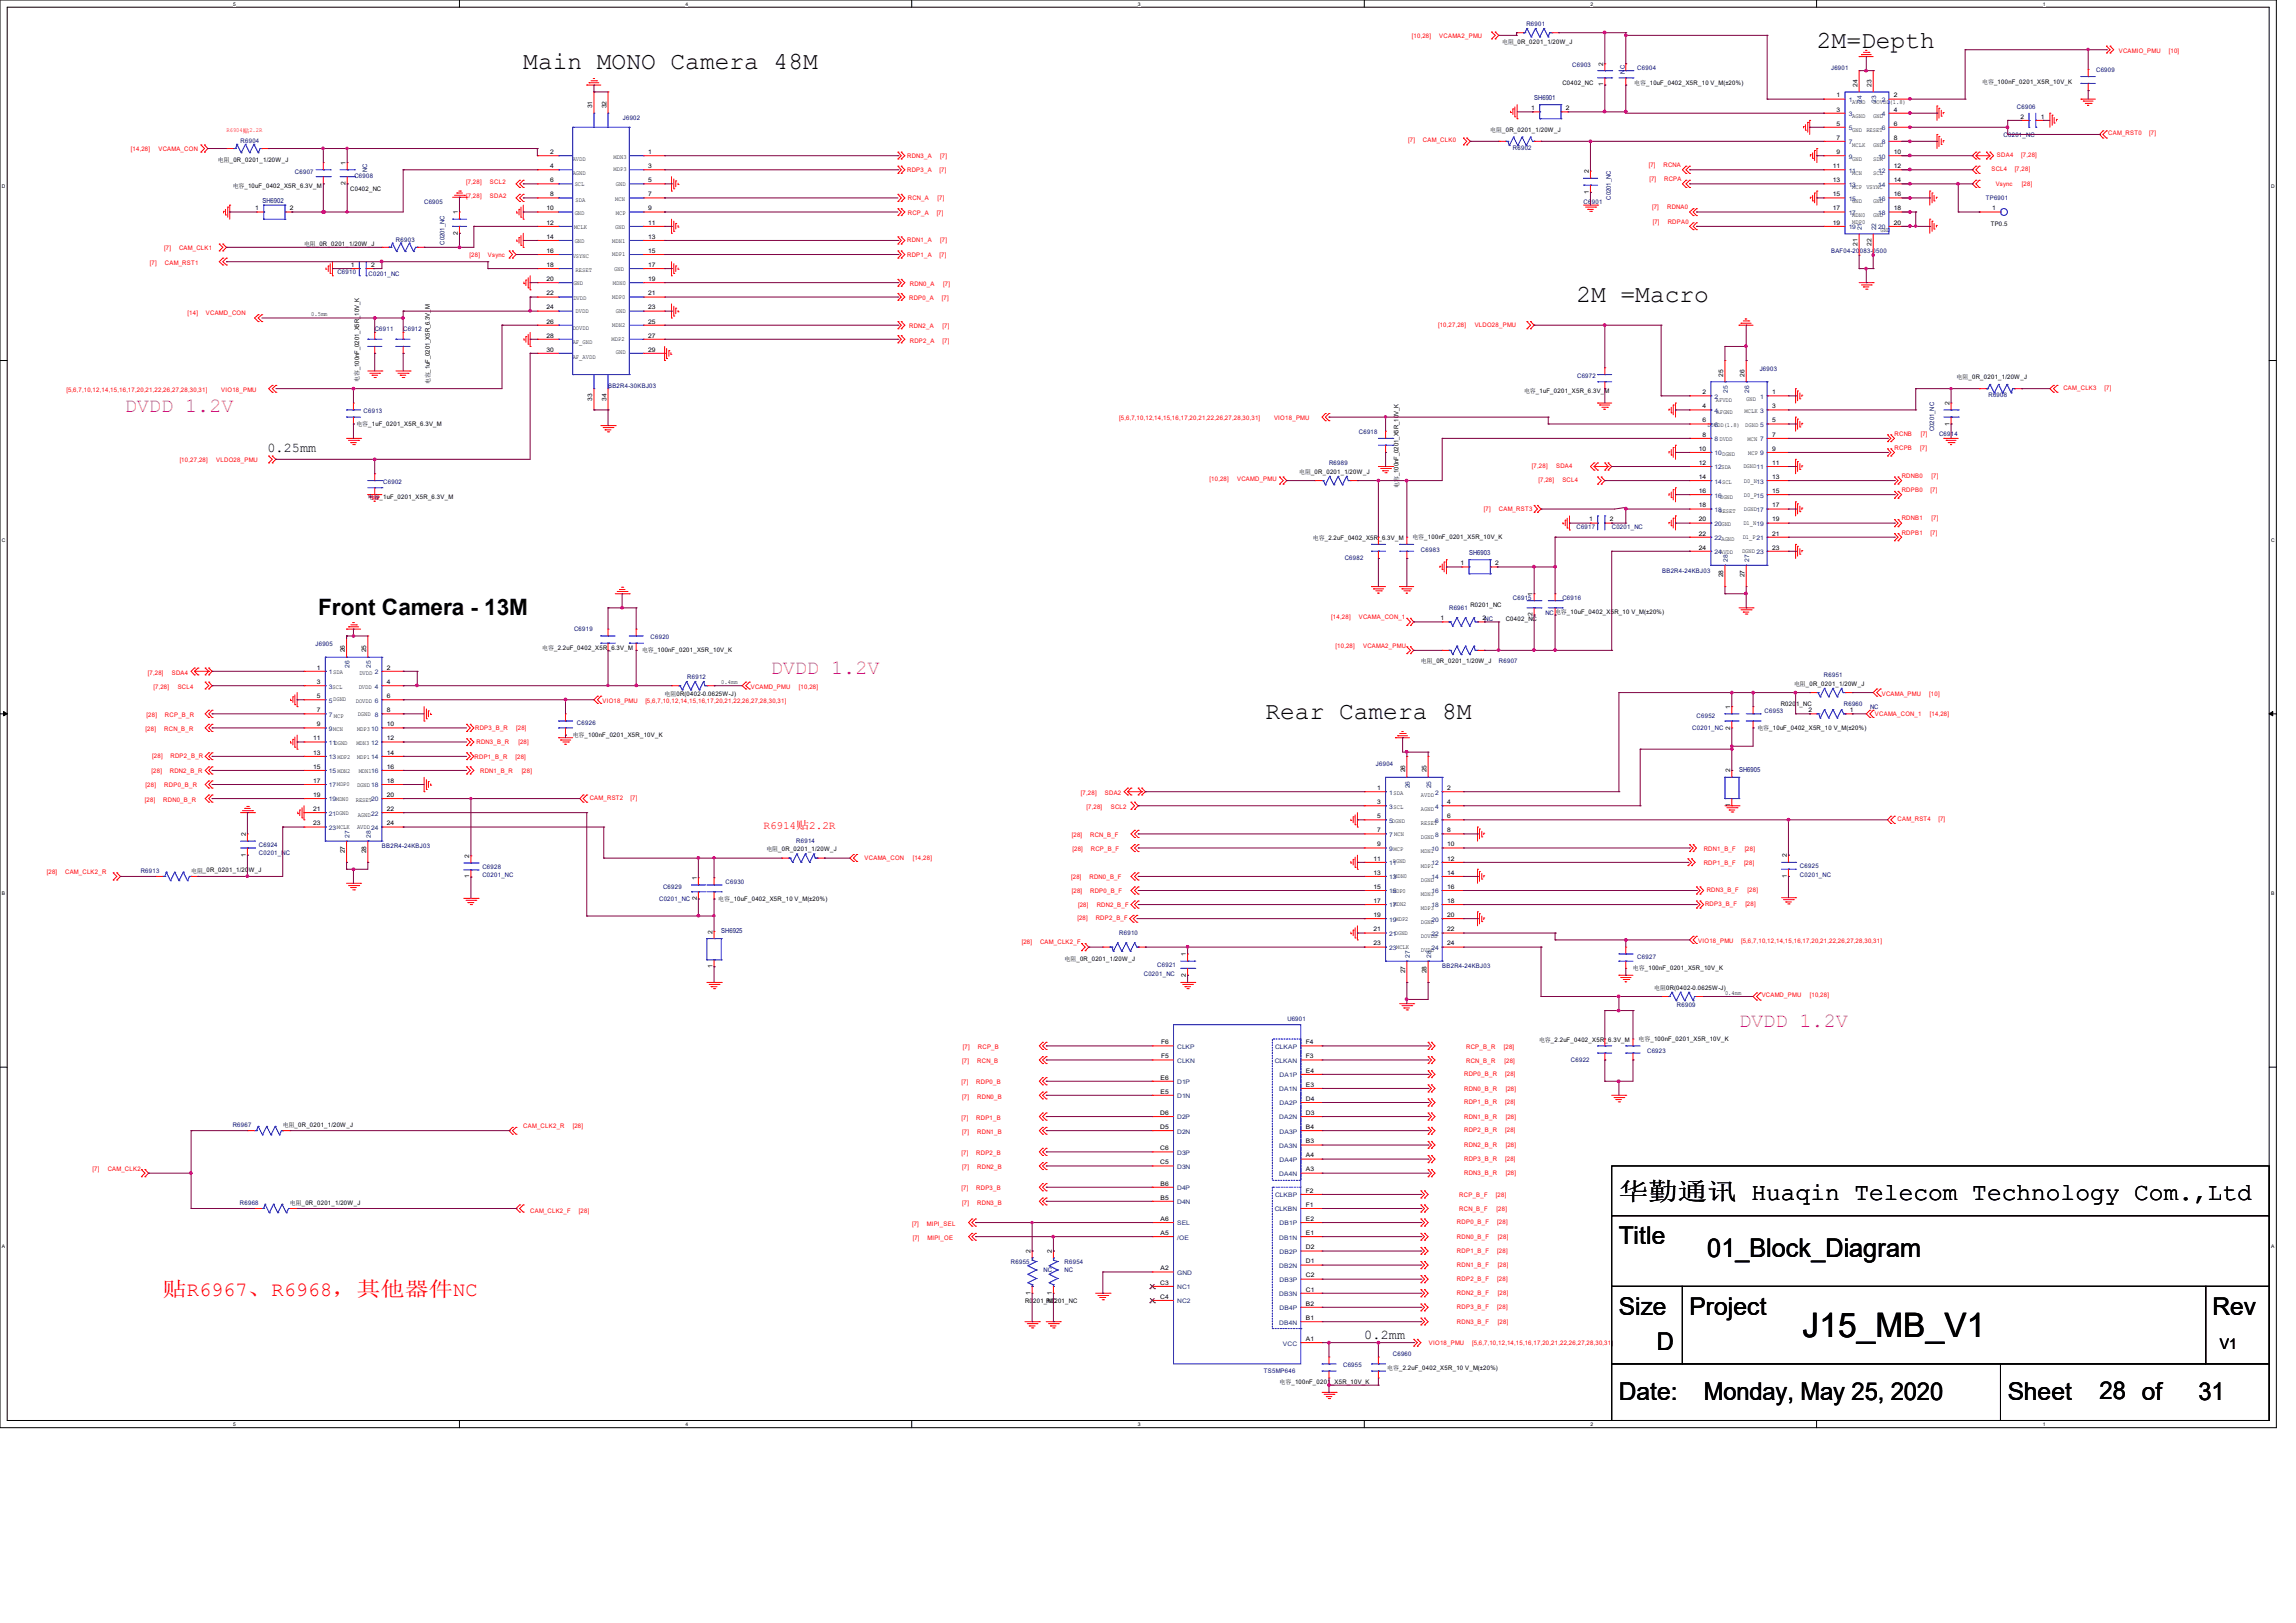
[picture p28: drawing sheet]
<svg xmlns="http://www.w3.org/2000/svg" width="297mm" height="210mm" viewBox="0 0 297 210" stroke-linecap="round" stroke-linejoin="round" font-family="sans-serif">
<defs><g id="words">
<text font-size="4.4" x="233.2" y="173.1">J15_MB_V1</text>
<text font-size="3.3" x="220.9" y="162.6">01_Block_Diagram</text>
<g font-size="3.2">
<text x="67.7" y="8.9">Main MONO Camera 48M</text>
<text x="235" y="6.2">2M=Depth</text>
<text x="203.9" y="39.1">2M =Macro</text>
<text x="163.7" y="93">Rear Camera 8M</text>
<text x="209.4" y="155.2">华勤通讯 Huaqin Telecom Technology Com.,Ltd</text>
<text x="209.4" y="161">Title</text>
<text x="209.4" y="170.2">Size</text>
<text x="218.6" y="170.2">Project</text>
<text x="286.2" y="170.2">Rev</text>
<text x="214.3" y="174.8">D</text>
<text x="209.4" y="181.1">Date:</text>
<text x="220.4" y="181.1">Monday, May 25, 2020</text>
<text x="259.7" y="181.1">Sheet</text>
<text x="271.6" y="181.1">28 of</text>
<text x="284.4" y="181.1">31</text>
</g>
<text font-size="2.9" x="41.1" y="79.5">Front Camera - 13M</text>
<g font-size="2.6" fill="#f0f">
<text x="16.1" y="53.3">DVDD 1.2V</text>
<text x="99.7" y="87.2">DVDD 1.2V</text>
<text x="225" y="132.9">DVDD 1.2V</text>
</g>
<text font-size="2.6" fill="#f00" x="21" y="167.6">贴R6967、R6968，其他器件NC</text>
<text font-size="1.9" x="287.2" y="174.5">V1</text>
<g font-size="1.7">
<text x="34.6" y="58.5">0.25mm</text>
<text x="176.5" y="173.3">0.2mm</text>
</g>
<text font-size="1.4" fill="#f00" x="98.8" y="107.3">R6914贴2.2R</text>
<g font-size=".9" fill="#000080">
<text x="198.5" y="12.9">SH6901</text>
<text x="34" y="26.2">SH6902</text>
<text x="190" y="71.8">SH6903</text>
<text x="225" y="99.9">SH6905</text>
<text x="93.3" y="120.8">SH6925</text>
</g>
<g font-size=".8" fill="#f00">
<text x="182.6" y="4.9">[10,28]</text>
<text x="186.2" y="4.9">VCAMA2_PMU</text>
<text x="274.1" y="6.8">VCAMIO_PMU</text>
<text x="280.6" y="6.8">[10]</text>
<text x="29.3" y="17.1">R6904贴2.2R</text>
<text x="272.7" y="17.5">CAM_RST0</text>
<text x="278" y="17.5">[7]</text>
<text x="16.9" y="19.5">[14,28]</text>
<text x="20.5" y="19.5">VCAMA_CON</text>
<text x="60.3" y="23.8">[7,28]</text>
<text x="63.4" y="23.8">SCL2</text>
<text x="117.4" y="20.4">RDN3_A</text>
<text x="117.4" y="22.3">RDP3_A</text>
<text x="121.5" y="22.3">[7]</text>
<text x="121.6" y="20.4">[7]</text>
<text x="182.2" y="18.4">[7]</text>
<text x="184.1" y="18.4">CAM_CLK0</text>
<text x="213.3" y="21.6">[7]</text>
<text x="213.4" y="23.5">[7]</text>
<text x="215.2" y="21.6">RCNA</text>
<text x="215.3" y="23.5">RCPA</text>
<text x="257.6" y="22.2">SCL4</text>
<text x="258.3" y="20.4">SDA4</text>
<text x="260.6" y="22.2">[7,28]</text>
<text x="261.5" y="20.4">[7,28]</text>
<text x="60.3" y="25.7">[7,28]</text>
<text x="63.4" y="25.7">SDA2</text>
<text x="117.4" y="25.8">RCN_A</text>
<text x="117.4" y="27.8">RCP_A</text>
<text x="121.2" y="27.8">[7]</text>
<text x="121.3" y="25.8">[7]</text>
<text x="213.7" y="27.1">[7]</text>
<text x="213.8" y="29">[7]</text>
<text x="215.7" y="27.1">RDNA0</text>
<text x="215.7" y="29">RDPA0</text>
<text x="258.2" y="24.1">Vsync</text>
<text x="261.5" y="24.1">[28]</text>
<text x="19.4" y="34.2">[7]</text>
<text x="21.3" y="32.3">[7]</text>
<text x="21.3" y="34.2">CAM_RST1</text>
<text x="23.2" y="32.3">CAM_CLK1</text>
<text x="60.8" y="33.2">[28]</text>
<text x="63.1" y="33.2">Vsync</text>
<text x="117.4" y="33.2">RDP1_A</text>
<text x="117.4" y="31.3">RDN1_A</text>
<text x="121.5" y="33.2">[7]</text>
<text x="121.6" y="31.3">[7]</text>
<text x="24.3" y="40.8">[14]</text>
<text x="26.6" y="40.8">VCAMD_CON</text>
<text x="117.6" y="38.8">RDP0_A</text>
<text x="117.7" y="37">RDN0_A</text>
<text x="121.8" y="38.8">[7]</text>
<text x="122" y="37">[7]</text>
<text x="117.6" y="42.5">RDN2_A</text>
<text x="117.7" y="44.3">RDP2_A</text>
<text x="121.9" y="42.5">[7]</text>
<text x="121.9" y="44.3">[7]</text>
<text x="186" y="42.4">[10,27,28]</text>
<text x="190.8" y="42.4">VLDO28_PMU</text>
<text x="8.6" y="50.7">[5,6,7,10,12,14,15,16,17,20,21,22,26,27,28,30,31]</text>
<text x="28.6" y="50.7">VIO18_PMU</text>
<text x="266.9" y="50.4">CAM_CLK3</text>
<text x="272.3" y="50.4">[7]</text>
<text x="23.2" y="59.8">[10,27,28]</text>
<text x="28" y="59.8">VLDO28_PMU</text>
<text x="144.8" y="54.4">[5,6,7,10,12,14,15,16,17,20,21,22,26,27,28,30,31]</text>
<text x="164.8" y="54.4">VIO18_PMU</text>
<text x="245.1" y="56.4">RCNB</text>
<text x="245.1" y="58.2">RCPB</text>
<text x="248.4" y="58.2">[7]</text>
<text x="248.5" y="56.4">[7]</text>
<text x="156.5" y="62.2">[10,28]</text>
<text x="160" y="62.2">VCAMD_PMU</text>
<text x="198.2" y="60.6">[7,28]</text>
<text x="199" y="62.4">[7,28]</text>
<text x="201.3" y="60.6">SDA4</text>
<text x="202.1" y="62.4">SCL4</text>
<text x="246" y="63.7">RDPB0</text>
<text x="246" y="61.8">RDNB0</text>
<text x="249.7" y="63.7">[7]</text>
<text x="249.9" y="61.8">[7]</text>
<text x="191.9" y="66.2">[7]</text>
<text x="193.9" y="66.2">CAM_RST3</text>
<text x="246" y="67.3">RDNB1</text>
<text x="246" y="69.2">RDPB1</text>
<text x="249.7" y="69.2">[7]</text>
<text x="249.9" y="67.3">[7]</text>
<text x="172.2" y="80.1">[14,28]</text>
<text x="172.8" y="83.8">[10,28]</text>
<text x="175.8" y="80.1">VCAMA_CON_1</text>
<text x="176.3" y="83.8">VCAMA2_PMU</text>
<text x="19.1" y="87.3">[7,28]</text>
<text x="19.9" y="89.1">[7,28]</text>
<text x="22.2" y="87.3">SDA4</text>
<text x="23" y="89.1">SCL4</text>
<text x="97.1" y="89.1">VCAMD_PMU</text>
<text x="103.3" y="89.1">[10,28]</text>
<text x="18.8" y="94.6">[28]</text>
<text x="19" y="92.7">[28]</text>
<text x="21.3" y="94.6">RCN_B_R</text>
<text x="21.3" y="92.7">RCP_B_R</text>
<text x="61.5" y="94.4">RDP3_B_R</text>
<text x="66.8" y="94.4">[28]</text>
<text x="77.9" y="90.9">VIO18_PMU</text>
<text x="83.5" y="90.9">[5,6,7,10,12,14,15,16,17,20,21,22,26,27,28,30,31]</text>
<text x="242.5" y="92.7">VCAMA_CON_1</text>
<text x="243.4" y="90">VCAMA_PMU</text>
<text x="249.6" y="90">[10]</text>
<text x="249.7" y="92.7">[14,28]</text>
<text x="18.8" y="101.9">[28]</text>
<text x="19.6" y="100">[28]</text>
<text x="19.7" y="98.1">[28]</text>
<text x="21.3" y="101.9">RDP0_B_R</text>
<text x="22" y="100">RDN2_B_R</text>
<text x="22.1" y="98.1">RDP2_B_R</text>
<text x="61.4" y="98.3">RDP1_B_R</text>
<text x="61.6" y="96.2">RDN3_B_R</text>
<text x="62.1" y="100.1">RDN1_B_R</text>
<text x="66.7" y="98.3">[28]</text>
<text x="67.1" y="96.2">[28]</text>
<text x="67.5" y="100.1">[28]</text>
<text x="18.8" y="103.8">[28]</text>
<text x="21.1" y="103.8">RDN0_B_R</text>
<text x="76.3" y="103.5">CAM_RST2</text>
<text x="81.6" y="103.5">[7]</text>
<text x="139.8" y="102.8">[7,28]</text>
<text x="140.6" y="104.6">[7,28]</text>
<text x="142.9" y="102.8">SDA2</text>
<text x="143.7" y="104.6">SCL2</text>
<text x="245.5" y="106.3">CAM_RST4</text>
<text x="250.8" y="106.3">[7]</text>
<text x="6.1" y="113.1">[28]</text>
<text x="8.4" y="113.1">CAM_CLK2_R</text>
<text x="111.9" y="111.2">VCAMA_CON</text>
<text x="118.1" y="111.2">[14,28]</text>
<text x="138.6" y="113.8">[28]</text>
<text x="138.6" y="108.3">[28]</text>
<text x="138.7" y="110.1">[28]</text>
<text x="140.9" y="113.8">RDN0_B_F</text>
<text x="141" y="108.3">RCN_B_F</text>
<text x="141.1" y="110.1">RCP_B_F</text>
<text x="220.4" y="110.1">RDN1_B_F</text>
<text x="220.4" y="112">RDP1_B_F</text>
<text x="225.6" y="112">[28]</text>
<text x="225.7" y="110.1">[28]</text>
<text x="138.6" y="115.6">[28]</text>
<text x="139.4" y="119.1">[28]</text>
<text x="139.5" y="117.3">[28]</text>
<text x="141" y="115.6">RDP0_B_F</text>
<text x="141.7" y="119.1">RDP2_B_F</text>
<text x="141.9" y="117.3">RDN2_B_F</text>
<text x="220.6" y="117.3">RDP3_B_F</text>
<text x="220.8" y="115.4">RDN3_B_F</text>
<text x="225.8" y="117.3">[28]</text>
<text x="226.1" y="115.4">[28]</text>
<text x="132.2" y="122.2">[28]</text>
<text x="134.5" y="122.2">CAM_CLK2_F</text>
<text x="219.7" y="122">VIO18_PMU</text>
<text x="225.2" y="122">[5,6,7,10,12,14,15,16,17,20,21,22,26,27,28,30,31]</text>
<text x="227.9" y="129">VCAMD_PMU</text>
<text x="234.1" y="129">[10,28]</text>
<text x="124.5" y="137.6">[7]</text>
<text x="124.6" y="135.8">[7]</text>
<text x="126.4" y="137.6">RCN_B</text>
<text x="126.5" y="135.8">RCP_B</text>
<text x="189.7" y="137.6">RCN_B_R</text>
<text x="189.7" y="135.8">RCP_B_R</text>
<text x="194.5" y="135.8">[28]</text>
<text x="194.6" y="137.6">[28]</text>
<text x="124.4" y="140.3">[7]</text>
<text x="124.5" y="142.2">[7]</text>
<text x="126.3" y="140.3">RDP0_B</text>
<text x="126.4" y="142.2">RDN0_B</text>
<text x="189.4" y="139.2">RDP0_B_R</text>
<text x="189.4" y="141.1">RDN0_B_R</text>
<text x="189.4" y="142.9">RDP1_B_R</text>
<text x="194.7" y="139.2">[28]</text>
<text x="194.7" y="142.9">[28]</text>
<text x="194.8" y="141.1">[28]</text>
<text x="67.7" y="146">CAM_CLK2_R</text>
<text x="74.1" y="146">[28]</text>
<text x="124.4" y="144.9">[7]</text>
<text x="124.4" y="149.5">[7]</text>
<text x="124.5" y="146.7">[7]</text>
<text x="126.3" y="144.9">RDP1_B</text>
<text x="126.3" y="149.5">RDP2_B</text>
<text x="126.4" y="146.7">RDN1_B</text>
<text x="189.4" y="146.5">RDP2_B_R</text>
<text x="189.4" y="148.5">RDN2_B_R</text>
<text x="189.4" y="144.8">RDN1_B_R</text>
<text x="194.7" y="146.5">[28]</text>
<text x="194.8" y="148.5">[28]</text>
<text x="194.8" y="144.8">[28]</text>
<text x="12" y="151.5">[7]</text>
<text x="13.9" y="151.5">CAM_CLK2</text>
<text x="124.4" y="154">[7]</text>
<text x="124.5" y="151.3">[7]</text>
<text x="124.5" y="155.9">[7]</text>
<text x="126.3" y="154">RDP3_B</text>
<text x="126.4" y="151.3">RDN2_B</text>
<text x="126.4" y="155.9">RDN3_B</text>
<text x="188.8" y="154.9">RCP_B_F</text>
<text x="189.4" y="150.2">RDP3_B_R</text>
<text x="189.4" y="152.1">RDN3_B_R</text>
<text x="193.5" y="154.9">[28]</text>
<text x="194.7" y="150.2">[28]</text>
<text x="194.8" y="152.1">[28]</text>
<text x="68.6" y="157">CAM_CLK2_F</text>
<text x="74.9" y="157">[28]</text>
<text x="118" y="158.6">[7]</text>
<text x="118.1" y="160.4">[7]</text>
<text x="119.9" y="158.6">MIPI_SEL</text>
<text x="120" y="160.4">MIPI_OE</text>
<text x="188.5" y="158.4">RDP0_B_F</text>
<text x="188.5" y="160.4">RDN0_B_F</text>
<text x="188.8" y="156.8">RCN_B_F</text>
<text x="193.6" y="156.8">[28]</text>
<text x="193.7" y="158.4">[28]</text>
<text x="193.8" y="160.4">[28]</text>
<text x="188.5" y="165.7">RDP2_B_F</text>
<text x="188.5" y="167.6">RDN2_B_F</text>
<text x="188.5" y="162.1">RDP1_B_F</text>
<text x="188.5" y="164">RDN1_B_F</text>
<text x="193.7" y="165.7">[28]</text>
<text x="193.7" y="162.1">[28]</text>
<text x="193.8" y="167.6">[28]</text>
<text x="193.8" y="164">[28]</text>
<text x="188.5" y="169.4">RDP3_B_F</text>
<text x="188.5" y="171.3">RDN3_B_F</text>
<text x="193.7" y="169.4">[28]</text>
<text x="193.8" y="171.3">[28]</text>
<text x="184.8" y="174.1">VIO18_PMU</text>
<text x="190.4" y="174.1">[5,6,7,10,12,14,15,16,17,20,21,22,26,27,28,30,31]</text>
</g>
<g font-size=".8">
<text x="194.3" y="5.6">电阻_0R_0201_1/20W_J</text>
<text x="202.1" y="11">C0402_NC</text>
<text x="207.4" y="11.2" transform="rotate(-90 207.4 11.2)">1</text>
<text x="207.4" y="8.5" transform="rotate(-90 207.4 8.5)">2</text>
<text x="211.4" y="11">电容_10uF_0402_X5R_10 V_M(±20%)</text>
<text x="240.3" y="11.3" transform="rotate(-90 240.3 11.3)">24</text>
<text x="242.1" y="11.3" transform="rotate(-90 242.1 11.3)">23</text>
<text x="256.4" y="10.8">电容_100nF_0201_X5R_10V_K</text>
<text x="76.6" y="14" transform="rotate(-90 76.6 14)">31</text>
<text x="78.4" y="14" transform="rotate(-90 78.4 14)">32</text>
<text x="192.8" y="17.1">电阻_0R_0201_1/20W_J</text>
<text x="198.1" y="14.3">1</text>
<text x="202.6" y="14.3">2</text>
<text x="237.6" y="12.6">1</text>
<text x="237.6" y="14.4">3</text>
<text x="237.6" y="16.3">5</text>
<text x="239.6" y="17.1">GND RESET</text>
<text x="239.6" y="13.5">AVDD</text>
<text x="239.6" y="15.3">AGND</text>
<text x="242.3" y="13.5">DOVDD(1.8)</text>
<text x="242.3" y="15.3">GND</text>
<text x="245" y="16.3">6</text>
<text x="245" y="14.4">4</text>
<text x="245" y="12.6">2</text>
<text x="261.4" y="15.4">2</text>
<text x="264" y="15.4">1</text>
<text x="28.2" y="20.9">电阻_0R_0201_1/20W_J</text>
<text x="44.7" y="24" transform="rotate(-90 44.7 24)">2</text>
<text x="44.7" y="21.3" transform="rotate(-90 44.7 21.3)">1</text>
<text x="71.2" y="23.6">6</text>
<text x="71.2" y="21.8">4</text>
<text x="71.2" y="19.9">2</text>
<text x="74.1" y="20.8">AVDD</text>
<text x="74.1" y="22.6">AGND</text>
<text x="79.4" y="20.6">MDN3</text>
<text x="79.4" y="22.2">MDP3</text>
<text x="83.9" y="19.9">1</text>
<text x="83.9" y="21.8">3</text>
<text x="83.9" y="23.6">5</text>
<text x="205.5" y="22.4" transform="rotate(-90 205.5 22.4)">2</text>
<text x="237.1" y="21.8">11</text>
<text x="237.1" y="23.6">13</text>
<text x="237.6" y="18.1">7</text>
<text x="237.6" y="19.9">9</text>
<text x="239.6" y="20.8">GND</text>
<text x="239.6" y="22.6">MCN</text>
<text x="239.6" y="19">MCLK</text>
<text x="242.3" y="22.6">SCL</text>
<text x="242.3" y="20.8">SDA</text>
<text x="242.3" y="19">GND</text>
<text x="245" y="23.6">14</text>
<text x="245" y="21.8">12</text>
<text x="245" y="19.9">10</text>
<text x="245" y="18.1">8</text>
<text x="30.1" y="24.4">电容_10uF_0402_X5R_6.3V_M</text>
<text x="33" y="27.2">1</text>
<text x="37.5" y="27.2">2</text>
<text x="45.3" y="24.7">C0402_NC</text>
<text x="59.2" y="27.7" transform="rotate(-90 59.2 27.7)">1</text>
<text x="70.7" y="29.1">12</text>
<text x="70.7" y="27.2">10</text>
<text x="71.2" y="25.4">8</text>
<text x="74.3" y="29.6">MCLK</text>
<text x="74.3" y="27.8">GND</text>
<text x="74.3" y="24.1">SCL</text>
<text x="74.5" y="26.1">SDA</text>
<text x="79.6" y="25.9">MCN</text>
<text x="79.6" y="29.7">GND</text>
<text x="79.7" y="27.8">MCP</text>
<text x="79.7" y="24.1">GND</text>
<text x="83.9" y="25.4">7</text>
<text x="83.9" y="27.2">9</text>
<text x="83.9" y="29.1">11</text>
<text x="205.5" y="25.1" transform="rotate(-90 205.5 25.1)">1</text>
<text x="237.1" y="25.4">15</text>
<text x="237.1" y="27.2">17</text>
<text x="237.1" y="29.1">19</text>
<text x="239.6" y="24.5">MCP VSYNC</text>
<text x="239.6" y="29">MDP0</text>
<text x="239.6" y="28.1">MDN0</text>
<text x="239.6" y="26.3">GND</text>
<text x="242.3" y="28.1">GND</text>
<text x="242.3" y="26.3">GND</text>
<text x="243.3" y="30">GND</text>
<text x="245" y="29.1">20</text>
<text x="245" y="27.2">18</text>
<text x="245" y="25.4">16</text>
<text x="257.5" y="29.2">TP0.5</text>
<text x="257.7" y="27.2">1</text>
<text x="39.3" y="31.9">电阻_0R_0201_1/20W_J</text>
<text x="45.4" y="34.5">1</text>
<text x="48" y="34.5">2</text>
<text x="59.2" y="30.4" transform="rotate(-90 59.2 30.4)">2</text>
<text x="70.7" y="34.5">18</text>
<text x="70.7" y="32.7">16</text>
<text x="70.7" y="30.9">14</text>
<text x="74.1" y="33.4">VSYNC</text>
<text x="74.3" y="31.5">GND</text>
<text x="74.5" y="35.2">RESET</text>
<text x="79.2" y="31.5">MDN1</text>
<text x="79.2" y="33.1">MDP1</text>
<text x="79.5" y="35.1">GND</text>
<text x="83.9" y="30.9">13</text>
<text x="83.9" y="32.7">15</text>
<text x="83.9" y="34.5">17</text>
<text x="240.3" y="31.8" transform="rotate(-90 240.3 31.8)">21</text>
<text x="242.1" y="31.8" transform="rotate(-90 242.1 31.8)">22</text>
<text x="40.3" y="40.9">0.5mm</text>
<text x="70.7" y="41.9">26</text>
<text x="70.7" y="40">24</text>
<text x="70.7" y="38.2">22</text>
<text x="70.7" y="36.4">20</text>
<text x="74.2" y="38.8">DVDD</text>
<text x="74.2" y="36.9">GND</text>
<text x="74.5" y="40.6">DVDD</text>
<text x="79.2" y="38.7">MDP0</text>
<text x="79.3" y="36.8">MDN0</text>
<text x="79.7" y="40.5">GND</text>
<text x="83.9" y="36.4">19</text>
<text x="83.9" y="38.2">21</text>
<text x="83.9" y="40">23</text>
<text x="83.9" y="41.9">25</text>
<text x="70.7" y="45.5">30</text>
<text x="70.7" y="43.7">28</text>
<text x="74.1" y="42.8">DOVDD</text>
<text x="74.1" y="46.4">AF_AVDD</text>
<text x="74.1" y="44.6">AF_GND</text>
<text x="79.1" y="44.1">MDP2</text>
<text x="79.2" y="42.4">MDN2</text>
<text x="79.7" y="45.8">GND</text>
<text x="83.9" y="43.7">27</text>
<text x="83.9" y="45.5">29</text>
<text x="46.5" y="49.4" transform="rotate(-90 46.5 49.4)">电容_100nF_0201_X5R_10V_K</text>
<text x="55.6" y="49.7" transform="rotate(-90 55.6 49.7)">电容_1uF_0201_X5R_6.3V_M</text>
<text x="76.6" y="51.9" transform="rotate(-90 76.6 51.9)">33</text>
<text x="78.4" y="51.9" transform="rotate(-90 78.4 51.9)">34</text>
<text x="197.1" y="50.9">电容_1uF_0201_X5R_6.3V_M</text>
<text x="220.2" y="52.8">4</text>
<text x="220.2" y="51">2</text>
<text x="222" y="52">AFVDD</text>
<text x="222.9" y="48.8" transform="rotate(-90 222.9 48.8)">25</text>
<text x="225.7" y="48.8" transform="rotate(-90 225.7 48.8)">26</text>
<text x="225.7" y="53.4">MCLK 3</text>
<text x="225.9" y="51.9">GND</text>
<text x="229.2" y="51">1</text>
<text x="229.2" y="52.8">3</text>
<text x="252.2" y="52.4" transform="rotate(-90 252.2 52.4)">2</text>
<text x="253.1" y="49.1">电阻_0R_0201_1/20W_J</text>
<text x="46.1" y="55.1">电容_1uF_0201_X5R_6.3V_M</text>
<text x="219.8" y="58.3">10</text>
<text x="220.2" y="56.5">8</text>
<text x="220.2" y="54.7">6</text>
<text x="220.9" y="55.3">DOVDD(1.8)</text>
<text x="225.8" y="55.2">DGND 5</text>
<text x="226.1" y="57">MCN 7</text>
<text x="226.2" y="58.9">MCP 9</text>
<text x="229.2" y="54.7">5</text>
<text x="229.2" y="56.5">7</text>
<text x="229.2" y="58.3">9</text>
<text x="252.2" y="55.1" transform="rotate(-90 252.2 55.1)">1</text>
<text x="47.6" y="64.6">电容_1uF_0201_X5R_6.3V_M</text>
<text x="168.1" y="61.3">电阻_0R_0201_1/20W_J</text>
<text x="180.9" y="63.1" transform="rotate(-90 180.9 63.1)">电容_100nF_0201_X5R_10V_K</text>
<text x="219.8" y="65.7">18</text>
<text x="219.8" y="63.8">16</text>
<text x="219.8" y="62">14</text>
<text x="219.8" y="60.2">12</text>
<text x="222.5" y="64.6">DGND</text>
<text x="225.5" y="60.6">DGND11</text>
<text x="225.6" y="64.3">D0_P15</text>
<text x="225.6" y="62.5">D0_N13</text>
<text x="229.2" y="60.2">11</text>
<text x="229.2" y="62">13</text>
<text x="229.2" y="63.8">15</text>
<text x="229.2" y="65.7">17</text>
<text x="169.8" y="69.9">电容_2.2uF_0402_X5R_6.3V_M</text>
<text x="182.7" y="69.7">电容_100nF_0201_X5R_10V_K</text>
<text x="205.6" y="67.5">1</text>
<text x="208.2" y="67.5">2</text>
<text x="219.8" y="71.1">24</text>
<text x="219.8" y="69.3">22</text>
<text x="219.8" y="67.5">20</text>
<text x="225.3" y="71.5">DGND 23</text>
<text x="225.4" y="69.8">D1_P21</text>
<text x="225.5" y="68">D1_N19</text>
<text x="225.6" y="66.2">DGND17</text>
<text x="229.2" y="67.5">19</text>
<text x="229.2" y="69.3">21</text>
<text x="229.2" y="71.1">23</text>
<text x="188.9" y="73.1">1</text>
<text x="193.4" y="73.1">2</text>
<text x="198.2" y="77.1" transform="rotate(-90 198.2 77.1)">1</text>
<text x="222.9" y="74.7" transform="rotate(-90 222.9 74.7)">28</text>
<text x="225.7" y="74.7" transform="rotate(-90 225.7 74.7)">27</text>
<text x="186.4" y="80.3">1</text>
<text x="190.2" y="78.5">R0201_NC</text>
<text x="191.8" y="80.3">2NC</text>
<text x="194.8" y="80.3">C0402_NC</text>
<text x="198.2" y="79.8" transform="rotate(-90 198.2 79.8)">2</text>
<text x="41" y="86.7">1</text>
<text x="41" y="88.5">3</text>
<text x="44.6" y="84.4" transform="rotate(-90 44.6 84.4)">26</text>
<text x="46.4" y="89.2">DVDD 4</text>
<text x="46.5" y="87.4">DVDD 2</text>
<text x="47.4" y="84.4" transform="rotate(-90 47.4 84.4)">25</text>
<text x="50" y="88.5">4</text>
<text x="50" y="86.7">2</text>
<text x="70.1" y="84.2">电容_2.2uF_0402_X5R_6.3V_M</text>
<text x="83.1" y="84.4">电容_100nF_0201_X5R_10V_K</text>
<text x="93.3" y="88.5">0.4mm</text>
<text x="183.8" y="85.8">电阻_0R_0201_1/20W_J</text>
<text x="232.1" y="88.7">电阻_0R_0201_1/20W_J</text>
<text x="40.5" y="95.8">11</text>
<text x="41" y="90.3">5</text>
<text x="41" y="92.2">7</text>
<text x="41" y="94">9</text>
<text x="46" y="91">DOVDD 6</text>
<text x="46.2" y="94.6">MDP310</text>
<text x="46.3" y="92.7">DGND 8</text>
<text x="50" y="95.8">12</text>
<text x="50" y="94">10</text>
<text x="50" y="92.2">8</text>
<text x="50" y="90.3">6</text>
<text x="74.1" y="95.3">电容_100nF_0201_X5R_10V_K</text>
<text x="86" y="90">电阻0R(0402-0.0625W-J)</text>
<text x="223.8" y="94.4" transform="rotate(-90 223.8 94.4)">2</text>
<text x="223.8" y="91.7" transform="rotate(-90 223.8 91.7)">1</text>
<text x="227.3" y="94.4">电容_10uF_0402_X5R_10 V_M(±20%)</text>
<text x="230.3" y="91.3">R0201_NC</text>
<text x="233.9" y="92.2">2</text>
<text x="239.3" y="92.2">1</text>
<text x="40.5" y="97.7">13</text>
<text x="40.5" y="99.5">15</text>
<text x="40.5" y="101.3">17</text>
<text x="46.1" y="96.3">MDN3</text>
<text x="46.2" y="98.3">MDP114</text>
<text x="46.2" y="101.8">DGND18</text>
<text x="46.4" y="100">MDN116</text>
<text x="50" y="101.3">18</text>
<text x="50" y="99.5">16</text>
<text x="50" y="97.7">14</text>
<text x="181.8" y="100" transform="rotate(-90 181.8 100)">26</text>
<text x="184.5" y="100" transform="rotate(-90 184.5 100)">25</text>
<text x="223.8" y="100" transform="rotate(-90 223.8 100)">2</text>
<text x="40.5" y="103.1">19</text>
<text x="40.5" y="104.9">21</text>
<text x="40.5" y="106.8">23</text>
<text x="46" y="103.8">RESET20</text>
<text x="46.2" y="107.3">AVDD24</text>
<text x="46.3" y="105.7">AGND</text>
<text x="50" y="106.8">24</text>
<text x="50" y="104.9">22</text>
<text x="50" y="103.1">20</text>
<text x="178.1" y="102.2">1</text>
<text x="178.1" y="104.1">3</text>
<text x="178.1" y="105.9">5</text>
<text x="178.1" y="107.7">7</text>
<text x="183.8" y="103.1">AVDD</text>
<text x="183.8" y="104.9">AGND</text>
<text x="183.8" y="106.8">RESET</text>
<text x="187.2" y="107.7">8</text>
<text x="187.2" y="105.9">6</text>
<text x="187.2" y="104.1">4</text>
<text x="187.2" y="102.2">2</text>
<text x="223.8" y="104.4" transform="rotate(-90 223.8 104.4)">1</text>
<text x="24.7" y="112.9">电阻_0R_0201_1/20W_J</text>
<text x="31.8" y="110.8" transform="rotate(-90 31.8 110.8)">1</text>
<text x="31.8" y="108.2" transform="rotate(-90 31.8 108.2)">2</text>
<text x="44.6" y="110.4" transform="rotate(-90 44.6 110.4)">27</text>
<text x="47.4" y="110.4" transform="rotate(-90 47.4 110.4)">28</text>
<text x="60.7" y="113.7" transform="rotate(-90 60.7 113.7)">1</text>
<text x="60.7" y="111" transform="rotate(-90 60.7 111)">2</text>
<text x="90.1" y="113.9" transform="rotate(-90 90.1 113.9)">1</text>
<text x="99.1" y="110.2">电阻_0R_0201_1/20W_J</text>
<text x="177.7" y="111.4">11</text>
<text x="177.7" y="113.2">13</text>
<text x="178.1" y="109.5">9</text>
<text x="180.2" y="111.7">DGND</text>
<text x="183.8" y="110.4">MDN1</text>
<text x="183.8" y="112.3">MDP1</text>
<text x="183.8" y="108.6">DGND</text>
<text x="187.2" y="113.2">14</text>
<text x="187.2" y="111.4">12</text>
<text x="187.2" y="109.5">10</text>
<text x="231.1" y="113.6" transform="rotate(-90 231.1 113.6)">1</text>
<text x="231.1" y="111" transform="rotate(-90 231.1 111)">2</text>
<text x="90.1" y="116.5" transform="rotate(-90 90.1 116.5)">2</text>
<text x="92.9" y="116.5">电容_10uF_0402_X5R_10 V_M(±20%)</text>
<text x="177.7" y="115">15</text>
<text x="177.7" y="116.8">17</text>
<text x="177.7" y="118.7">19</text>
<text x="180.2" y="115.5">MDP0</text>
<text x="180.3" y="117.2">MDN2</text>
<text x="183.8" y="115.9">MDN3</text>
<text x="183.8" y="117.7">MDP3</text>
<text x="183.8" y="114.1">DGND</text>
<text x="183.8" y="119.5">DGND</text>
<text x="187.2" y="118.7">20</text>
<text x="187.2" y="116.8">18</text>
<text x="187.2" y="115">16</text>
<text x="92.2" y="125.3" transform="rotate(-90 92.2 125.3)">1</text>
<text x="92.2" y="120.8" transform="rotate(-90 92.2 120.8)">2</text>
<text x="137.7" y="124.3">电阻_0R_0201_1/20W_J</text>
<text x="153.4" y="123.7" transform="rotate(-90 153.4 123.7)">1</text>
<text x="177.7" y="120.5">21</text>
<text x="177.7" y="122.3">23</text>
<text x="181.8" y="125.9" transform="rotate(-90 181.8 125.9)">27</text>
<text x="183.8" y="121.4">DOVDD</text>
<text x="183.8" y="123.2">DVDD</text>
<text x="184.5" y="125.9" transform="rotate(-90 184.5 125.9)">28</text>
<text x="187.2" y="122.3">24</text>
<text x="187.2" y="120.5">22</text>
<text x="211.2" y="125.5">电容_100nF_0201_X5R_10V_K</text>
<text x="153.4" y="126.4" transform="rotate(-90 153.4 126.4)">2</text>
<text x="214" y="128.1">电阻0R(0402-0.0625W-J)</text>
<text x="223.1" y="128.7">0.4mm</text>
<text x="150.2" y="135.1">F6</text>
<text x="150.2" y="136.9">F5</text>
<text x="168.9" y="135.1">F4</text>
<text x="168.9" y="136.9">F3</text>
<text x="199.1" y="134.8">电容_2.2uF_0402_X5R_6.3V_M</text>
<text x="212" y="134.7">电容_100nF_0201_X5R_10V_K</text>
<text x="150.1" y="139.7">E6</text>
<text x="150.1" y="141.5">E5</text>
<text x="168.9" y="138.8">E4</text>
<text x="168.9" y="140.6">E3</text>
<text x="168.9" y="142.4">D4</text>
<text x="36.6" y="145.8">电阻_0R_0201_1/20W_J</text>
<text x="150.1" y="144.3">D6</text>
<text x="150.1" y="146.1">D5</text>
<text x="150.1" y="148.8">C6</text>
<text x="168.9" y="144.3">D3</text>
<text x="168.9" y="147.9">B3</text>
<text x="168.9" y="146.1">B4</text>
<text x="168.9" y="149.8">A4</text>
<text x="37.5" y="155.9">电阻_0R_0201_1/20W_J</text>
<text x="150.1" y="150.7">C5</text>
<text x="150.1" y="153.4">B6</text>
<text x="150.1" y="155.2">B5</text>
<text x="168.9" y="151.6">A3</text>
<text x="168.9" y="154.3">F2</text>
<text x="150.1" y="158">A6</text>
<text x="150.1" y="159.8">A5</text>
<text x="168.9" y="156.2">F1</text>
<text x="168.9" y="158">E2</text>
<text x="168.9" y="159.8">E1</text>
<text x="168.9" y="161.7">D2</text>
<text x="133.3" y="167.6" transform="rotate(-90 133.3 167.6)">1</text>
<text x="133.3" y="162.1" transform="rotate(-90 133.3 162.1)">2</text>
<text x="136.1" y="167.6" transform="rotate(-90 136.1 167.6)">1</text>
<text x="136.1" y="162.1" transform="rotate(-90 136.1 162.1)">2</text>
<text x="150.1" y="166.2">C3</text>
<text x="150.1" y="164.4">A2</text>
<text x="168.9" y="163.5">D1</text>
<text x="168.9" y="165.3">C2</text>
<text x="168.9" y="167.1">C1</text>
<text x="132.6" y="168.6">R0201_NC</text>
<text x="135.3" y="168.6">R0201_NC</text>
<text x="150.1" y="168.1">C4</text>
<text x="168.9" y="168.9">B2</text>
<text x="168.9" y="170.8">B1</text>
<text x="168.9" y="173.5">A1</text>
<text x="165.5" y="179.1">电容_100nF_0201_X5R_10V_K</text>
<text x="179.5" y="177.2">电容_2.2uF_0402_X5R_10 V_M(±20%)</text>
</g>
<g font-size=".8" fill="#000080">
<text x="197.5" y="3.4">R6901</text>
<text x="203.4" y="8.6">C6903</text>
<text x="210.2" y="9.5" transform="rotate(-90 210.2 9.5)">NC</text>
<text x="211.8" y="9">C6904</text>
<text x="236.9" y="9">J6901</text>
<text x="271.2" y="9.4">C6909</text>
<text x="80.6" y="15.6">J6902</text>
<text x="259.2" y="17.8">C0201_NC</text>
<text x="260.9" y="14.1">C6906</text>
<text x="31.1" y="18.5">R6904</text>
<text x="38.1" y="22.5">C6907</text>
<text x="45.8" y="23.1">C6908</text>
<text x="47.5" y="22.3" transform="rotate(-90 47.5 22.3)">NC</text>
<text x="195.7" y="19.4">R6902</text>
<text x="54.9" y="26.4">C6905</text>
<text x="204.9" y="26.4">C6901</text>
<text x="208.4" y="25.8" transform="rotate(-90 208.4 25.8)">C0201_NC</text>
<text x="256.9" y="25.9">TP6901</text>
<text x="43.6" y="35.5">C6910</text>
<text x="47.7" y="35.7">C0201_NC</text>
<text x="51.2" y="31.3">R6903</text>
<text x="57.5" y="31.7" transform="rotate(-90 57.5 31.7)">C0201_NC</text>
<text x="236.9" y="32.8">BAF04-20083-0500</text>
<text x="48.5" y="42.8">C6911</text>
<text x="52.2" y="42.8">C6912</text>
<text x="227.6" y="48">J6903</text>
<text x="47" y="53.5">C6913</text>
<text x="78.7" y="50.2">BB2R4-30KBJ03</text>
<text x="204" y="48.9">C6972</text>
<text x="257.2" y="51.4">R6908</text>
<text x="175.8" y="56.2">C6918</text>
<text x="250.2" y="55.8" transform="rotate(-90 250.2 55.8)">C0201_NC</text>
<text x="250.8" y="56.4">C6914</text>
<text x="49.6" y="62.6">C6902</text>
<text x="171.9" y="60.2">R6989</text>
<text x="183.8" y="71.4">C6983</text>
<text x="203.9" y="68.5">C6917</text>
<text x="208.5" y="68.5">C0201_NC</text>
<text x="174" y="72.5">C6982</text>
<text x="195.7" y="77.6">C6915</text>
<text x="202.1" y="77.6">C6916</text>
<text x="215" y="74.1">BB2R4-24KBJ03</text>
<text x="40.8" y="83.6">J6905</text>
<text x="74.3" y="81.6">C6919</text>
<text x="84.2" y="82.7">C6920</text>
<text x="187.5" y="78.9">R6961</text>
<text x="199.9" y="79.6">NC 电容_10uF_0402_X5R_10 V_M(±20%)</text>
<text x="88.9" y="87.8">R6912</text>
<text x="193.9" y="85.8">R6907</text>
<text x="235.9" y="87.6">R6951</text>
<text x="74.6" y="93.8">C6926</text>
<text x="218.9" y="94.4">C0201_NC</text>
<text x="219.5" y="92.9">C6952</text>
<text x="228.3" y="92.2">C6953</text>
<text x="238.5" y="91.3">R6960</text>
<text x="241.9" y="91.8">NC</text>
<text x="178" y="99.2">J6904</text>
<text x="18.2" y="113">R6913</text>
<text x="33.5" y="109.6">C6924</text>
<text x="33.5" y="110.7">C0201_NC</text>
<text x="49.4" y="109.8">BB2R4-24KBJ03</text>
<text x="62.4" y="112.4">C6928</text>
<text x="62.4" y="113.5">C0201_NC</text>
<text x="103" y="109">R6914</text>
<text x="232.8" y="112.3">C6925</text>
<text x="232.8" y="113.4">C0201_NC</text>
<text x="85.3" y="116.5">C0201_NC</text>
<text x="85.8" y="115">C6929</text>
<text x="93.9" y="114.3">C6930</text>
<text x="144.8" y="121">R6910</text>
<text x="149.7" y="125.1">C6921</text>
<text x="186.6" y="125.3">BB2R4-24KBJ03</text>
<text x="211.8" y="124">C6927</text>
<text x="148" y="126.2">C0201_NC</text>
<text x="216.9" y="130.3">R6909</text>
<text x="166.5" y="132.1">U6901</text>
<text x="203.2" y="137.4">C6922</text>
<text x="213.1" y="136.3">C6923</text>
<text x="30.1" y="145.9">R6967</text>
<text x="31" y="156">R6968</text>
<text x="130.8" y="163.5">R6955</text>
<text x="135" y="164.6">NC</text>
<text x="137.7" y="163.5">R6954</text>
<text x="137.7" y="164.6">NC</text>
<text x="163.5" y="177.6">TS5MP646</text>
<text x="173.7" y="176.9">C6955</text>
<text x="180.2" y="175.4">C6960</text>
</g>
<g font-size=".8" fill="#004080">
<text x="239.1" y="13.2">1</text>
<text x="239.1" y="15">3</text>
<text x="239.1" y="16.8">5</text>
<text x="240.9" y="13.3" transform="rotate(-90 240.9 13.3)">24</text>
<text x="242.7" y="13.3" transform="rotate(-90 242.7 13.3)">23</text>
<text x="243.4" y="16.8">6</text>
<text x="243.4" y="15">4</text>
<text x="243.4" y="13.2">2</text>
<text x="239.1" y="18.7">7</text>
<text x="239.1" y="20.5">9</text>
<text x="239.1" y="22.4">11</text>
<text x="243" y="22.4">12</text>
<text x="243" y="20.5">10</text>
<text x="243.4" y="18.7">8</text>
<text x="239.1" y="24.2">13</text>
<text x="239.1" y="26">15</text>
<text x="239.1" y="27.8">17</text>
<text x="239.1" y="29.7">19</text>
<text x="240.9" y="29.8" transform="rotate(-90 240.9 29.8)">21</text>
<text x="242.7" y="29.8" transform="rotate(-90 242.7 29.8)">22</text>
<text x="243" y="29.7">20</text>
<text x="243" y="27.8">18</text>
<text x="243" y="26">16</text>
<text x="243" y="24.2">14</text>
<text x="221.8" y="53.4">4AFGND</text>
<text x="221.8" y="51.6">2</text>
<text x="223.5" y="50.8" transform="rotate(-90 223.5 50.8)">25</text>
<text x="226.3" y="50.8" transform="rotate(-90 226.3 50.8)">26</text>
<text x="227.7" y="51.6">1</text>
<text x="221.8" y="58.9">10DGND</text>
<text x="221.8" y="57.1">8 DVDD</text>
<text x="221.8" y="55.2">6</text>
<text x="221.8" y="64.4">16</text>
<text x="221.8" y="62.6">14SCL</text>
<text x="221.8" y="60.7">12SDA</text>
<text x="221.8" y="71.7">24AVDD</text>
<text x="221.8" y="69.9">22AGND</text>
<text x="221.8" y="68.1">20GND</text>
<text x="221.8" y="66.2">18RESET</text>
<text x="223.5" y="72.7" transform="rotate(-90 223.5 72.7)">28</text>
<text x="226.3" y="72.7" transform="rotate(-90 226.3 72.7)">27</text>
<text x="42.5" y="87.2">1SDA</text>
<text x="42.5" y="89.1">3SCL</text>
<text x="45.2" y="86.4" transform="rotate(-90 45.2 86.4)">26</text>
<text x="48" y="86.4" transform="rotate(-90 48 86.4)">25</text>
<text x="42.5" y="90.9">5DGND</text>
<text x="42.5" y="92.7">7 MCP</text>
<text x="42.5" y="94.6">9MCN</text>
<text x="42.5" y="96.4">11DGND</text>
<text x="42.5" y="98.3">13 MDP2</text>
<text x="42.5" y="100.1">15 MDN2</text>
<text x="42.5" y="101.9">17MDP0</text>
<text x="48" y="96.4">12</text>
<text x="182.4" y="102" transform="rotate(-90 182.4 102)">26</text>
<text x="185.1" y="102" transform="rotate(-90 185.1 102)">25</text>
<text x="42.5" y="103.7">19MDN0</text>
<text x="42.5" y="105.5">21DGND</text>
<text x="42.5" y="107.4">23MCLK</text>
<text x="48" y="105.5">22</text>
<text x="179.7" y="102.8">1SDA</text>
<text x="179.7" y="104.6">3SCL</text>
<text x="179.7" y="106.5">5DGND</text>
<text x="185.6" y="106.5">6</text>
<text x="185.6" y="104.6">4</text>
<text x="185.6" y="102.8">2</text>
<text x="45.2" y="108.4" transform="rotate(-90 45.2 108.4)">27</text>
<text x="48" y="108.4" transform="rotate(-90 48 108.4)">28</text>
<text x="179.7" y="108.3">7 MCN</text>
<text x="179.7" y="110.1">9MCP</text>
<text x="179.7" y="112">11</text>
<text x="179.7" y="113.8">13MDN0</text>
<text x="185.2" y="113.8">14</text>
<text x="185.2" y="112">12</text>
<text x="185.2" y="110.1">10</text>
<text x="185.6" y="108.3">8</text>
<text x="179.7" y="115.6">15</text>
<text x="179.7" y="117.4">17</text>
<text x="179.7" y="119.2">19MDP2</text>
<text x="185.2" y="119.2">20</text>
<text x="185.2" y="117.4">18</text>
<text x="185.2" y="115.6">16</text>
<text x="179.7" y="121.1">21DGND</text>
<text x="179.7" y="122.9">23MCLK</text>
<text x="182.4" y="123.9" transform="rotate(-90 182.4 123.9)">27</text>
<text x="185.1" y="123.9" transform="rotate(-90 185.1 123.9)">28</text>
<text x="185.2" y="122.9">24</text>
<text x="185.2" y="121.1">22</text>
<text x="152.3" y="135.7">CLKP</text>
<text x="152.3" y="137.5">CLKN</text>
<text x="164.9" y="137.5">CLKAN</text>
<text x="164.9" y="135.7">CLKAP</text>
<text x="152.3" y="140.3">D1P</text>
<text x="152.3" y="142.1">D1N</text>
<text x="165.5" y="141.2">DA1N</text>
<text x="165.5" y="139.4">DA1P</text>
<text x="165.5" y="143">DA2P</text>
<text x="152.3" y="144.9">D2P</text>
<text x="152.3" y="146.7">D2N</text>
<text x="152.3" y="149.4">D3P</text>
<text x="165.5" y="144.9">DA2N</text>
<text x="165.5" y="148.5">DA3N</text>
<text x="165.5" y="146.7">DA3P</text>
<text x="152.3" y="151.3">D3N</text>
<text x="152.3" y="154">D4P</text>
<text x="152.3" y="155.8">D4N</text>
<text x="164.9" y="154.9">CLKBP</text>
<text x="165.5" y="152.2">DA4N</text>
<text x="165.5" y="150.4">DA4P</text>
<text x="152.3" y="158.6">SEL</text>
<text x="152.3" y="160.4">/OE</text>
<text x="164.9" y="156.8">CLKBN</text>
<text x="165.5" y="160.4">DB1N</text>
<text x="165.5" y="158.6">DB1P</text>
<text x="152.3" y="165">GND</text>
<text x="152.3" y="166.8">NC1</text>
<text x="165.5" y="164.1">DB2N</text>
<text x="165.5" y="167.7">DB3N</text>
<text x="165.5" y="162.3">DB2P</text>
<text x="165.5" y="165.9">DB3P</text>
<text x="152.3" y="168.6">NC2</text>
<text x="165.5" y="171.4">DB4N</text>
<text x="165.5" y="169.5">DB4P</text>
<text x="166" y="174.1">VCC</text>
</g>
<g font-size=".6">
<text x="30.2" y=".7">5</text>
<text x="88.7" y=".7">4</text>
<text x="147.2" y=".7">3</text>
<text x="205.7" y=".7">2</text>
<text x="264.2" y=".7">1</text>
<text x=".3" y="24.4">D</text>
<text x="293.8" y="24.4">D</text>
<text x=".3" y="70.1">C</text>
<text x="293.8" y="70.1">C</text>
<text x=".3" y="115.8">B</text>
<text x="293.8" y="115.8">B</text>
<text x=".3" y="161.5">A</text>
<text x="293.8" y="161.5">A</text>
<text x="30.2" y="184.5">5</text>
<text x="88.7" y="184.5">4</text>
<text x="147.2" y="184.5">3</text>
<text x="205.7" y="184.5">2</text>
<text x="264.2" y="184.5">1</text>
</g>
</g></defs>
<path d="M0 0h294.5v184.7h-294.5zM.9 .9h292.6v182.9h-292.6z" fill="none" stroke="#000" stroke-width=".13"/>
<g fill="#fff">
<path d="M30.2 .1h.3v.7h-.3z"/>
<path d="M30.2 183.9h.3v.8h-.3z"/>
</g>
<path d="M59.4 0v.9M59.4 183.8v.9" fill="none" stroke="#000" stroke-width=".13"/>
<g fill="#fff">
<path d="M88.7 .1h.3v.7h-.3z"/>
<path d="M88.7 183.9h.3v.8h-.3z"/>
</g>
<path d="M117.9 0v.9M117.9 183.8v.9" fill="none" stroke="#000" stroke-width=".13"/>
<g fill="#fff">
<path d="M147.2 .1h.3v.7h-.3z"/>
<path d="M147.2 183.9h.3v.8h-.3z"/>
</g>
<path d="M176.5 0v.9M176.5 183.8v.9" fill="none" stroke="#000" stroke-width=".13"/>
<g fill="#fff">
<path d="M205.7 .1h.4v.7h-.4z"/>
<path d="M205.7 183.9h.4v.8h-.4z"/>
</g>
<path d="M235 0v.9M235 183.8v.9" fill="none" stroke="#000" stroke-width=".13"/>
<g fill="#fff">
<path d="M264.2 .1h.4v.7h-.4z"/>
<path d="M264.2 183.9h.4v.8h-.4z"/>
<path d="M.3 23.8h.4v.7h-.4z"/>
<path d="M293.8 23.8h.5v.7h-.5z"/>
<path d="M.3 69.5h.4v.7h-.4z"/>
<path d="M293.8 69.5h.5v.7h-.5z"/>
</g>
<path d="M0 46.7h.9M293.5 46.7h1" fill="none" stroke="#000" stroke-width=".13"/>
<g fill="#fff">
<path d="M.3 115.2h.4v.8h-.4z"/>
<path d="M293.8 115.2h.4v.8h-.4z"/>
</g>
<path d="M0 92.4h.9M293.5 92.4h1" fill="none" stroke="#000" stroke-width=".13"/>
<path d="M.5 92.1l.4 .3-.4 .2zM293.5 92.4l.5-.3v.5z" fill="#000" stroke="#000" stroke-width=".13"/>
<g fill="#fff">
<path d="M.3 161h.3v.7h-.3z"/>
<path d="M293.8 161h.4v.7h-.4z"/>
</g>
<path d="M0 138.1h.9M293.5 138.1h1M208.5 157.3h85v9.2h-85zM208.5 150.9h85v6.4h-85zM208.5 166.5h9.1v10h-9.1zM208.5 176.5h50.3v7.3h-50.3zM217.6 166.5h67.7v10h-67.7zM258.8 176.5h34.7v7.3h-34.7zM285.3 166.5h8.2v10h-8.2z" fill="none" stroke="#000" stroke-width=".13"/>
<g fill="none" stroke="#f00" stroke-width=".13">
<path d="M26 19.7h.1M26 18.8h.1M26 18.8l.5 .4-.5 .5M26.5 18.8h.1M26.5 19.7h.1M26.5 18.8l.4 .4-.4 .5M29.3 19.2h.1M29.3 19.2h.9M33.9 19.2h.9M34.8 19.2h.1M75.9 11h.1M75.9 11h1.8"/>
<path d="M76.2 10.7h.1M76.2 10.7h1.3M76.5 10.5h.7M76.8 10.2h.1M76.8 11.9h.1M76.8 11.9v2.7M77.2 10.5h.1M78.7 11.9h.1M78.7 11.9v2.7M116.2 19.7h.1M116.2 19.7l.4 .5-.4 .4M116.6 19.7h.1"/>
<path d="M116.6 19.7l.5 .5-.5 .4M189.3 17.9h.1M189.3 18.8h.1M189.3 17.9l.4 .4-.4 .5M189.7 18.8h.1M189.7 17.9h.1M189.7 17.9l.5 .4-.5 .5M193 5h.1M193 4.1h.1M193 4.1l.4 .5-.4 .4M193.4 4.1h.1M193.4 5h.1"/>
<path d="M193.4 4.1l.5 .5-.5 .4M193.9 18.3h.1M193.9 18.3h.9M195.4 14.6h.1M195.4 14.4v.2M195.7 14.1h.1M195.7 14.1v.7M196 15.1h.1M196 13.8v1.3M196.2 4.2h.1M196.2 4.2h.9M196.3 15.4h.1"/>
<path d="M196.3 13.5v1.9M198.2 14.5h.1M198.2 14.5h1M198.5 18.3h.8M199.3 18.3h.1M200.7 4.2h.9M201.6 4.2h.1M201.9 14.5h.9M202.8 14.5h.1M207.6 11h.1M207.6 8.3h.1M207.6 8.3v.8"/>
<path d="M207.6 10.1v.9M210.3 11h.1M210.3 8.3h.1M210.3 8.3v.8M210.3 10.1v.9M233.3 16.4h.1M233.3 16.4v.2M233.6 16.8h.1M233.6 16.1v.7M233.8 15.8h.1M233.8 15.8v1.3M234.1 15.6h.1"/>
<path d="M234.1 15.6v1.8M234.5 19.8v.7M234.7 19.5h.1M234.7 19.5v1.3M235 19.2h.1M235 19.2v1.8M235.9 12.8h.1M235.9 14.6h.1M235.9 16.5h.1M235.9 18.3h.1M235.9 12.8h2.8M235.9 14.6h2.8"/>
<path d="M235.9 16.5h2.8M235.9 18.3h2.8M240.5 7.3h.1M240.5 9.1h.1M240.5 7.3h1.8M240.5 9.1v2.8M240.8 7.1h.1M240.8 7.1h1.3M241 6.8h.8M241.3 6.5h.1M241.3 6.5h.2M241.8 6.8h.1"/>
<path d="M242.3 9.1h.1M242.3 9.1v2.8M244.3 12.8h2.8M244.3 14.6h2.8M244.3 16.5h2.8M244.3 18.3h2.8M247.1 18.3h.1M247.1 16.5h.1M247.1 14.6h.1M247.1 12.8h.1M250.6 17.4h.1M250.6 13.7h.1"/>
<path d="M250.6 13.7v1.9M250.6 17.4v1.8M250.8 17.7h.1M250.8 14h.1M250.8 14v1.3M250.8 17.7v1.3M251.1 18.7h.1M251.1 15h.1M251.1 14.3v.7M251.1 17.9v.8M251.4 18.2h.1M251.4 14.6h.1"/>
<path d="M251.4 14.6v.1M251.4 18.2v.2M255.6 19.7h.1M255.6 19.7l-.5 .5 .5 .4M256 19.7h.1M256 19.7l-.4 .5M257 19.7h.1M257 19.7l.4 .5M257.4 19.7h.1M257.4 19.7l.5 .5-.5 .4M261.5 15.6h.1M261.5 15.6h1"/>
<path d="M263.4 15.6h.9M264.3 15.6h.1M265.2 14.6h.1M265.2 14.6v1.9M265.5 14.9h.1M265.5 14.9v1.3M265.7 15.9h.1M265.7 15.2v.7M266 15.5h.1M266 15.5v.2M269.2 12.8h.1M269.2 12.8h1.9"/>
<path d="M269.5 13.1h.1M269.5 13.1h1.3M269.7 13.4h.8M270 13.6h.1M270 13.6h.2M270.1 11.7h.1M270.1 9h.1M270.1 9v.9M270.1 10.8v.9M270.5 13.4h.1M272 17.9h.1M272 16.9h.1"/>
<path d="M272 16.9l-.4 .5 .4 .5M272.5 6h.1M272.5 6.9h.1M272.5 16.9h.1M272.5 17.9h.1M272.5 6l.5 .4-.5 .5M272.5 16.9l-.5 .5 .5 .5M273 6h.1M273 6.9h.1M273 6l.4 .4-.4 .5M28.4 32.5h.1M28.4 31.6h.1"/>
<path d="M28.4 31.6l.4 .4-.4 .5M28.8 31.6h.1M28.8 32.5h.1M28.8 33.4h.1M28.8 34.3h.1M28.8 31.6l.5 .4-.5 .5M28.8 33.4l-.4 .5 .4 .4M28.9 27.3h.1M28.9 27.3v.3M29.2 27.8h.1M29.2 27.1v.7M29.3 33.4h.1"/>
<path d="M29.3 34.3h.1M29.3 33.4l-.5 .5 .5 .4M29.5 26.8h.1M29.5 26.8v1.3M29.7 26.5h.1M29.7 26.5v1.9M33.2 27.4h.1M33.2 27.4h.9M36.9 27.4h.9M37.8 27.4h.1M41.8 21h.1M41.8 23.8h.1"/>
<path d="M41.8 21v1M41.8 22.9v.9M42.2 34.8h.1M42.2 34.7v.1M42.5 34.4h.1M42.5 34.4v.7M42.7 35.4h.1M42.7 34.1v1.3M43 35.7h.1M43 33.9v1.8M44.9 21h.1M44.9 23.8h.1"/>
<path d="M44.9 21v1M44.9 22.9v.9M45.6 34.8h.1M45.6 34.8h.9M47.4 34.8h.9M48.3 34.8h.1M49.4 32h.1M49.4 32h.9M54 32h.9M54.9 32h.1M58.5 25.5h1.9M58.8 25.3h1.3"/>
<path d="M59.1 25h.1M59.1 25h.7M59.4 24.7h.2M59.4 27.4h.1M59.4 30.2h.1M59.4 27.4v1M59.4 29.3v.9M59.6 24.7h.1M60.1 25.3h.1M60.4 25.5h.1M65.9 33.4h.1M65.9 32.5h.1"/>
<path d="M65.9 32.5l.4 .4-.4 .5M66.3 32.5h.1M66.3 33.4h.1M66.3 32.5l.5 .4-.5 .5M66.8 27.6h.1M66.8 31.2h.1M66.8 27.3v.3M66.8 31v.2M67.1 27.1h.1M67.1 30.7h.1M67.1 27.1v.7M67.1 30.7v.8"/>
<path d="M67.2 26.1h.1M67.2 25.1h.1M67.2 24.3h.1M67.2 23.3h.1M67.2 25.1l-.4 .5 .4 .5M67.2 23.3l-.4 .5 .4 .5M67.4 28.1h.1M67.4 31.7h.1M67.4 26.8v1.3M67.4 30.5v1.2M67.7 28.4h.1M67.7 32h.1"/>
<path d="M67.7 26.1h.1M67.7 25.1h.1M67.7 24.3h.1M67.7 23.3h.1M67.7 26.5v1.9M67.7 30.2v1.8M67.7 25.1l-.5 .5 .5 .5M67.7 23.3l-.5 .5 .5 .5M67.8 36.7h.1M67.8 36.5v.2M68 36.2h.1M68 36.2v.8"/>
<path d="M68.3 37.3h.1M68.3 35.9v1.4M68.6 37.5h.1M68.6 35.7v1.8M69.5 38.4h.1M69.5 36.6h.1M69.5 34.8h.1M69.5 32.9h.1M69.5 31.1h.1M69.5 29.3h.1M69.5 27.4h.1M69.5 25.6h.1"/>
<path d="M69.5 23.8h.1M69.5 22h.1M69.5 20.2h.1M69.5 36.6h2.8M69.5 20.2h2.8M69.5 27.4h2.8M69.5 34.8h2.8M69.5 22h2.8M69.5 23.8h2.8M69.5 25.6h2.8M69.5 29.3h2.8M69.5 31.1h2.8"/>
<path d="M69.5 32.9h2.8M69.5 38.4h2.8M83.2 36.6h2.8M83.2 20.2h2.8M83.2 27.4h2.8M83.2 34.8h2.8M83.2 22h2.8M83.2 23.8h2.8M83.2 25.6h2.8M83.2 29.3h2.8M83.2 31.1h2.8M83.2 32.9h2.8"/>
<path d="M83.2 38.4h2.8M86 20.2h.1M86 22h.1M86 23.8h.1M86 25.6h.1M86 27.4h.1M86 29.3h.1M86 31.1h.1M86 32.9h.1M86 34.8h.1M86 36.6h.1M86 38.4h.1"/>
<path d="M86.9 35.7h.1M86.9 30.2h.1M86.9 24.7h.1M86.9 22.9v1.8M86.9 28.4v1.8M86.9 33.9v1.8M86.9 39.3v1.8M87.2 35.4h.1M87.2 29.9h.1M87.2 24.4h.1M87.2 23.2v1.2M87.2 28.6v1.3"/>
<path d="M87.2 34.1v1.3M87.2 39.6v1.3M87.4 39.9h.1M87.4 34.4h.1M87.4 28.9h.1M87.4 23.4h.1M87.4 23.4v.8M87.4 28.9v.7M87.4 34.4v.7M87.4 39.9v.7M87.7 34.8h.1M87.7 29.4h.1"/>
<path d="M87.7 23.9h.1M87.7 23.7v.2M87.7 29.2v.2M87.7 34.7v.1M116.2 25.1h.1M116.2 26.1h.1M116.2 27h.1M116.2 27.9h.1M116.2 20.6h.1M116.2 21.5h.1M116.2 22.4h.1M116.2 32.5h.1"/>
<path d="M116.2 33.4h.1M116.2 30.6h.1M116.2 31.6h.1M116.2 38h.1M116.2 38.9h.1M116.2 36.2h.1M116.2 37h.1M116.2 25.1l.4 .5-.4 .5M116.2 27l.4 .4-.4 .5M116.2 21.5l.4 .5-.4 .4M116.2 32.5l.4 .4-.4 .5M116.2 30.6l.4 .5-.4 .5"/>
<path d="M116.2 38l.4 .4-.4 .5M116.2 36.2l.4 .4-.4 .4M116.6 25.1h.1M116.6 26.1h.1M116.6 27h.1M116.6 27.9h.1M116.6 20.6h.1M116.6 21.5h.1M116.6 22.4h.1M116.6 32.5h.1M116.6 33.4h.1M116.6 30.6h.1"/>
<path d="M116.6 31.6h.1M116.6 38h.1M116.6 38.9h.1M116.6 36.2h.1M116.6 37h.1M116.6 25.1l.5 .5-.5 .5M116.6 27l.5 .4-.5 .5M116.6 21.5l.5 .5-.5 .4M116.6 32.5l.5 .4-.5 .5M116.6 30.6l.5 .5-.5 .5M116.6 38l.5 .4-.5 .5M116.6 36.2l.5 .4-.5 .4"/>
<path d="M204.9 26.5h1.8M205.1 26.8h1.3M205.4 27.1h.1M205.4 27.1h.7M205.7 27.3h.2M205.7 24.9h.1M205.7 22.1h.1M205.7 22.1v1M205.7 24v.9M205.9 27.3h.1M206.4 26.8h.1M206.7 26.5h.1"/>
<path d="M218.1 24.3h.1M218.1 23.3h.1M218.1 22.4h.1M218.1 21.5h.1M218.1 23.3l-.5 .5 .5 .5M218.1 21.5l-.5 .5 .5 .4M218.6 24.3h.1M218.6 23.3h.1M218.6 22.4h.1M218.6 21.5h.1M218.6 21.5l-.5 .5 .5 .4M218.6 23.3l-.5 .5 .5 .5"/>
<path d="M219 29.7h.1M219 28.8h.1M219 27.9h.1M219 27h.1M219 28.8l-.4 .5 .4 .4M219 27l-.4 .4 .4 .5M219.5 29.7h.1M219.5 28.8h.1M219.5 27.9h.1M219.5 27h.1M219.5 28.8l-.5 .5 .5 .4M219.5 27l-.5 .4 .5 .5"/>
<path d="M234.2 25.5h.1M234.2 20h.1M234.2 20v.2M234.2 25.5v.2M234.5 26h.1M234.5 20.5h.1M234.5 25.3v.7M234.7 25h.1M234.7 25v1.2M235 24.7h.1M235 24.7v1.8M235.9 20.2h.1"/>
<path d="M235.9 22h.1M235.9 23.8h.1M235.9 25.6h.1M235.9 27.4h.1M235.9 29.3h.1M235.9 20.2h2.8M235.9 27.4h2.8M235.9 22h2.8M235.9 23.8h2.8M235.9 25.6h2.8M235.9 29.3h2.8M240.5 33h.1"/>
<path d="M240.5 36.6h1.8M240.5 30.3v2.7M240.8 36.9h1.3M241 37.1h.1M241 37.1h.8M241.3 37.4h.2M241.5 37.4h.1M242.1 36.9h.1M242.3 36.6h.1M242.3 33h.1M242.3 30.3v2.7M244.3 20.2h2.8"/>
<path d="M244.3 27.4h2.8M244.3 22h2.8M244.3 23.8h2.8M244.3 25.6h2.8M244.3 29.3h2.8M247.1 29.3h.1M247.1 27.4h.1M247.1 25.6h.1M247.1 23.8h.1M247.1 22h.1M247.1 20.2h.1M249.6 24.7h.1"/>
<path d="M249.6 28.4h.1M249.6 24.7v1.8M249.6 28.4v1.8M249.9 25h.1M249.9 28.6h.1M249.9 25v1.2M249.9 28.6v1.3M250.2 26h.1M250.2 29.6h.1M250.2 25.3v.7M250.2 28.9v.7M250.5 25.5h.1"/>
<path d="M250.5 29.2h.1M250.5 25.5v.2M250.5 29.2v.2M255.6 20.6h.1M255.6 20.2h.1M255.6 23.3h.1M255.6 24.3h.1M255.6 22.4h.1M255.6 21.5h.1M255.6 20.2l.4 .4M255.6 20.2h1.8M255.6 23.3l-.5 .5 .5 .5"/>
<path d="M255.6 21.5l-.5 .5 .5 .4M256 20.6h.1M256 24.3h.1M256 23.3h.1M256 21.5h.1M256 22.4h.1M256 27.4h.1M256 23.3l-.4 .5 .4 .5M256 21.5l-.4 .5 .4 .4M256 27.4h2.8M257 20.6h.1M257.4 20.6h.1"/>
<path d="M257.4 20.2l-.4 .4M33.4 41.6h.1M33.4 40.7h.1M33.4 40.7l-.5 .4 .5 .5M33.9 41.6h.1M33.9 40.7h.1M33.9 40.7l-.5 .4 .5 .5M34.8 59.9h.1M34.8 59h.1M34.8 59l.4 .4-.4 .5M35.2 59h.1M35.2 59.9h.1"/>
<path d="M35.2 49.9h.1M35.2 50.8h.1M35.2 59l.5 .4-.5 .5M35.2 49.9l-.4 .4 .4 .5M35.7 49.9h.1M35.7 50.8h.1M35.7 49.9l-.5 .4 .5 .5M44.8 56.7h1.9M45.1 57h1.3M45.4 57.3h.1M45.4 57.3h.7M45.6 57.5h.2"/>
<path d="M45.7 52.2h.1M45.7 54.9h.1M45.7 52.2v.8M45.7 54v.9M45.8 57.5h.1M46.4 57h.1M46.7 56.7h.1M47.6 48h1.8M47.8 48.3h1.3M48.1 48.6h.1M48.1 48.6h.8M48.4 48.9h.2"/>
<path d="M48.5 43h.1M48.5 45.7h.1M48.5 43v.9M48.5 44.8v.9M48.6 48.9h.1M49.1 48.3h.1M49.4 48h.1M51.2 48h1.8M51.5 48.3h1.3M51.8 48.6h.1M51.8 48.6h.7M52 48.9h.2"/>
<path d="M52.2 43h.1M52.2 45.7h.1M52.2 43v.9M52.2 44.8v.9M52.2 48.9h.1M52.8 48.3h.1M53 48h.1M67.8 44h.1M67.8 43.8v.2M68 43.6h.1M68 43.6v.7M68.3 44.5h.1"/>
<path d="M68.3 43.3v1.2M68.6 44.8h.1M68.6 43v1.8M69.5 45.7h.1M69.5 43.9h.1M69.5 42.1h.1M69.5 40.3h.1M69.5 42.1h2.8M69.5 40.3h2.8M69.5 43.9h2.8M69.5 45.7h2.8M76.8 53h.1"/>
<path d="M76.8 50.3v2.7M77.7 55.1h1.9M78 55.3h1.3M78.3 55.6h.1M78.3 55.6h.7M78.6 55.9h.1M78.7 53h.1M78.7 50.3v2.7M78.7 55.9h.1M79.3 55.3h.1M79.6 55.1h.1M83.2 42.1h2.8"/>
<path d="M83.2 40.3h2.8M83.2 43.9h2.8M83.2 45.7h2.8M86 46.7h.1M86 40.3h.1M86 42.1h.1M86 43.9h.1M86 45.7h.1M86 44.8v1.9M86.2 46.4h.1M86.2 45.1v1.3M86.5 45.4h.1"/>
<path d="M86.5 45.4v.7M86.8 45.8h.1M86.8 45.6v.2M86.9 41.1h.1M87.2 40.9h.1M87.7 40.3h.1M87.7 40.2v.1M116.2 41.6h.1M116.2 42.5h.1M116.2 43.4h.1M116.2 44.4h.1M116.2 41.6l.4 .5-.4 .4"/>
<path d="M116.2 43.4l.4 .5-.4 .5M116.6 41.6h.1M116.6 42.5h.1M116.6 43.4h.1M116.6 44.4h.1M116.6 41.6l.5 .5-.5 .4M116.6 43.4l.5 .5-.5 .5M171.4 53.5h.1M171.4 54.4h.1M171.4 53.5l-.4 .5 .4 .4M171.9 53.5h.1M171.9 54.4h.1"/>
<path d="M171.9 53.5l-.5 .5 .5 .4M179.2 58.5h.1M179.2 55.8h.1M179.2 55.8v.9M179.2 57.6v.9M197.5 42.5h.1M197.5 41.6h.1M197.5 41.6l.5 .5-.5 .4M198 41.6h.1M198 42.5h.1M198 41.6l.5 .5-.5 .4M206.2 59.9h.1"/>
<path d="M206.2 59.9l-.5 .5 .5 .4M206.7 52.2h.1M206.7 59.9h.1M206.7 52.2h1.8M206.7 59.9l-.5 .5M206.9 52.4h.1M206.9 52.4h1.3M207.2 52.7h.7M207.5 53h.1M207.5 53h.2M207.6 59.9h.1M207.6 47.6h.1"/>
<path d="M207.6 50.3h.1M207.6 59.9l.4 .5M207.6 47.6v.9M207.6 49.4v.9M207.9 52.7h.1M208 59.9h.1M208 59.9l.5 .5-.5 .4M215.9 58.5h.1M215.9 53h.1M215.9 53v.1M215.9 58.5v.1M216.2 58.9h.1"/>
<path d="M216.2 53.4h.1M216.2 52.7v.7M216.2 58.2v.7M216.5 57.9h.1M216.5 52.4h.1M216.5 52.4v1.3M216.5 57.9v1.3M216.7 57.6h.1M216.7 52.2h.1M216.7 52.2v1.8M216.7 57.6v1.8M218.6 58.5h.1"/>
<path d="M218.6 56.7h.1M218.6 54.9h.1M218.6 53h.1M218.6 51.2h.1M218.6 56.7h2.7M218.6 51.2h2.7M218.6 53h2.7M218.6 54.9h2.7M218.6 58.5h2.7M223.1 46.7h.1M223.1 46.7v2.7M225 42.1h.1"/>
<path d="M225 42.1h1.8M225.2 41.8h.1M225.2 41.8h1.3M225.5 41.5h.7M225.8 41.3h.1M225.8 41.3h.2M225.9 46.7h.1M225.9 46.7v2.7M226.2 41.5h.1M228.6 56.7h2.8M228.6 51.2h2.8M228.6 53h2.8"/>
<path d="M228.6 54.9h2.8M228.6 58.5h2.8M231.4 51.2h.1M231.4 53h.1M231.4 54.9h.1M231.4 56.7h.1M231.4 58.5h.1M232.3 54h.1M232.3 59.4h.1M232.3 50.3h.1M232.3 50.3v1.9M232.3 54v1.8"/>
<path d="M232.3 59.4v1.9M232.5 54.2h.1M232.5 59.7h.1M232.5 50.6h.1M232.5 50.6v1.3M232.5 54.2v1.3M232.5 59.7v1.3M232.8 55.2h.1M232.8 51.6h.1M232.8 50.8v.8M232.8 54.5v.7M232.8 60v.7"/>
<path d="M233.1 54.8h.1M233.1 51.1h.1M233.1 51.1v.2M233.1 54.8v.2M244.2 57.1h.1M244.2 56.3h.1M244.2 59h.1M244.2 58.1h.1M244.2 56.3l.4 .4-.4 .4M244.2 58.1l.4 .4-.4 .5M244.6 57.1h.1M244.6 56.3h.1"/>
<path d="M244.6 59h.1M244.6 58.1h.1M244.6 56.3l.5 .4-.5 .4M244.6 58.1l.5 .4-.5 .5M251.5 56.7h.1M251.5 56.7h1.8M251.8 57h.1M251.8 57h1.2M252 57.3h.8M252.3 57.5h.1M252.3 57.5h.2M252.4 54.9h.1"/>
<path d="M252.4 52.2h.1M252.4 52.2v.8M252.4 54v.9M252.8 57.3h.1M256 50.3h.1M256 50.3h1M260.6 50.3h.9M261.5 50.3h.1M265.6 50.8h.1M265.6 49.9h.1M265.6 49.9l-.4 .4 .4 .5M266.1 49.9h.1"/>
<path d="M266.1 50.8h.1M266.1 49.9l-.5 .4 .5 .5M47.6 64h.1M47.6 64h1.8M47.8 64.3h.1M47.8 64.3h1.3M48.1 64.6h.8M48.4 64.9h.1M48.4 64.9h.2M48.5 61.3h.1M48.5 64h.1M48.5 61.3v.9"/>
<path d="M48.5 63.1v.9M48.9 64.6h.1M79.6 76.8h1.8M79.8 76.5h1.3M80.1 76.3h.1M80.1 76.3h.8M80.4 76h.2M80.6 76h.1M81.1 76.5h.1M81.4 76.8h.1M165.5 62.7h.1M165.5 61.7h.1"/>
<path d="M165.5 61.7l.5 .5-.5 .5M166 61.7h.1M166 62.7h.1M166 61.7l.5 .5-.5 .5M170.1 62.2h.1M170.1 62.2h.9M174.7 62.2h.9M175.6 62.2h.1M177.4 75.9h.1M177.4 75.9h1.8M177.7 76.2h.1M177.7 76.2h1.3"/>
<path d="M178 76.5h.7M178.2 76.8h.1M178.2 76.8h.2M178.3 69.5h.1M178.3 72.3h.1M178.3 60.4h1.9M178.3 69.5v.9M178.3 71.3v1M178.6 60.6h1.3M178.7 76.5h.1M178.9 60.9h.1M178.9 60.9h.7"/>
<path d="M179.2 61.2h.1M179.3 61.2h.1M179.9 60.6h.1M180.2 60.4h.1M181.1 75.9h.1M181.1 75.9h1.8M181.4 76.2h.1M181.4 76.2h1.2M181.6 76.5h.7M181.9 76.8h.1M181.9 76.8h.2M182 69.5h.1"/>
<path d="M182 72.3h.1M182 69.5v.9M182 71.3v1M182.3 76.5h.1M186.3 73.3h.1M186.3 73.3v.1M186.6 73.7h.1M186.6 73v.7M186.8 72.7h.1M186.8 72.7v1.3M187.1 72.4h.1M187.1 72.4v1.9"/>
<path d="M189.1 73.4h.1M189.1 73.4h.9M192.8 73.4h.9M193.7 73.4h.1M198.5 66.3h.1M198.5 65.4h.1M198.5 76.8h.1M198.5 79.6h.1M198.5 65.4l.4 .5-.4 .4M198.5 76.8v.9M198.5 78.7v.9M198.9 65.4h.1"/>
<path d="M198.9 66.3h.1M198.9 65.4l.4 .5-.4 .4M201.2 76.8h.1M201.2 79.6h.1M201.2 76.8v.9M201.2 78.7v.9M202.2 67.8h.1M202.2 67.6v.2M202.5 67.3h.1M202.5 67.3v.7M202.7 68.3h.1M202.7 67.1v1.2"/>
<path d="M203 68.6h.1M203 66.8v1.8M205.7 67.7h.1M205.7 67.7h1M206.2 60.8h.1M206.2 60.4h1.8M206.2 60.4l.5 .4M206.7 60.8h.1M206.7 61.7h.1M206.7 62.7h.1M206.7 61.7l.4 .5-.4 .5M207.1 62.7h.1"/>
<path d="M207.1 61.7h.1M207.1 61.7l.5 .5-.5 .5M207.6 60.8h.1M207.6 67.7h.9M208 60.8h.1M208 60.4h.1M208 60.4l-.4 .4M208.5 67.7h.1M215.9 67.6h.1M215.9 63.9h.1M215.9 63.9v.2M215.9 67.6v.2"/>
<path d="M216.2 68h.1M216.2 64.4h.1M216.2 63.7v.7M216.2 67.3v.7M216.5 67.1h.1M216.5 63.4h.1M216.5 63.4v1.3M216.5 67.1v1.2M216.7 66.8h.1M216.7 63.1h.1M216.7 63.1v1.8M216.7 66.8v1.8"/>
<path d="M218.6 71.3h.1M218.6 69.5h.1M218.6 67.7h.1M218.6 65.9h.1M218.6 64h.1M218.6 62.2h.1M218.6 60.4h.1M218.6 64h2.7M218.6 60.4h2.7M218.6 62.2h2.7M218.6 65.9h2.7M218.6 67.7h2.7"/>
<path d="M218.6 69.5h2.7M218.6 71.3h2.7M223.1 75.9h.1M223.1 73.2v2.7M225 78.7h1.8M225.2 78.9h1.3M225.5 79.2h.1M225.5 79.2h.7M225.8 79.5h.2M225.9 75.9h.1M225.9 73.2v2.7M226 79.5h.1"/>
<path d="M226.5 78.9h.1M226.8 78.7h.1M228.6 64h2.8M228.6 60.4h2.8M228.6 62.2h2.8M228.6 65.9h2.8M228.6 67.7h2.8M228.6 69.5h2.8M228.6 71.3h2.8M231.4 60.4h.1M231.4 62.2h.1M231.4 64h.1"/>
<path d="M231.4 65.9h.1M231.4 67.7h.1M231.4 69.5h.1M231.4 71.3h.1M232.3 64.9h.1M232.3 70.4h.1M232.3 64.9v1.9M232.3 70.4v1.9M232.5 65.2h.1M232.5 70.7h.1M232.5 65.2v1.3M232.5 70.7v1.3"/>
<path d="M232.8 60.7h.1M232.8 66.2h.1M232.8 71.7h.1M232.8 65.5v.7M232.8 71v.7M233.1 60.3h.1M233.1 65.7h.1M233.1 71.2h.1M233.1 60.3v.2M233.1 65.7v.3M233.1 71.2v.2M245.1 64.5h.1"/>
<path d="M245.1 63.6h.1M245.1 62.7h.1M245.1 61.7h.1M245.1 68.2h.1M245.1 67.2h.1M245.1 70h.1M245.1 69h.1M245.1 63.6l.4 .4-.4 .5M245.1 61.7l.4 .5-.4 .5M245.1 67.2l.4 .5-.4 .5M245.1 69l.4 .5-.4 .5M245.5 64.5h.1"/>
<path d="M245.5 63.6h.1M245.5 62.7h.1M245.5 61.7h.1M245.5 68.2h.1M245.5 67.2h.1M245.5 70h.1M245.5 69h.1M245.5 63.6l.5 .4-.5 .5M245.5 61.7l.5 .5-.5 .5M245.5 67.2l.5 .5-.5 .5M245.5 69l.5 .5-.5 .5M25.1 87.3h.1"/>
<path d="M25.1 86.4h.1M25.1 86.4l-.4 .5 .4 .4M25.1 86.9l.5 .4M25.1 86.9h1.9M25.6 87.3h.1M25.6 86.4h.1M25.6 86.4l-.5 .5M26.5 87.3h.1M26.5 86.4h.1M26.5 89.2h.1M26.5 88.3h.1M26.5 88.3l.5 .4-.5 .5"/>
<path d="M26.5 86.4l.5 .5M27 86.4h.1M27 87.3h.1M27 86.9h.1M27 88.3h.1M27 89.2h.1M27 99.2h.1M27 97.4h.1M27 98.3h.1M27 94.7h.1M27 93.7h.1M27 92.8h.1"/>
<path d="M27 91.9h.1M27 86.9l-.5 .4M27 86.4l.4 .5-.4 .4M27 88.3l.4 .4-.4 .5M27 99.2l-.5 .5 .5 .5M27 97.4l-.5 .5 .5 .4M27 93.7l-.5 .5 .5 .5M27 91.9l-.5 .5 .5 .4M27.4 99.2h.1M27.4 97.4h.1M27.4 98.3h.1M27.4 94.7h.1"/>
<path d="M27.4 93.7h.1M27.4 92.8h.1M27.4 91.9h.1M27.4 99.2l-.4 .5 .4 .5M27.4 97.4l-.4 .5 .4 .4M27.4 93.7l-.4 .5 .4 .5M27.4 91.9l-.4 .5 .4 .4M37.6 90.6h.1M37.6 96.1h.1M37.6 90.5v.1M37.6 95.9v.2M37.9 90.2h.1"/>
<path d="M37.9 95.7h.1M37.9 90.2v.7M37.9 95.7v.7M38.1 91.2h.1M38.1 96.7h.1M38.1 89.9v1.3M38.1 95.4v1.3M38.4 91.4h.1M38.4 96.9h.1M38.4 89.6v1.8M38.4 95.1v1.8M39.3 86.9h.1"/>
<path d="M39.3 88.7h.1M39.3 90.6h.1M39.3 92.4h.1M39.3 94.2h.1M39.3 96h.1M39.3 97.9h.1M39.3 99.7h.1M39.3 96h2.8M39.3 86.9h2.8M39.3 92.4h2.8M39.3 88.7h2.8M39.3 90.6h2.8"/>
<path d="M39.3 94.2h2.8M39.3 97.9h2.8M39.3 99.7h2.8M44.8 81.4h.1M44.8 82.3h.1M44.8 81.4h1.9M44.8 82.3v2.7M45.1 81.1h.1M45.1 81.1h1.3M45.4 80.9h.7M45.6 80.6h.1M45.6 80.6h.2"/>
<path d="M46.1 80.9h.1M47.6 82.3h.1M47.6 82.3v2.7M49.4 96h2.8M49.4 86.9h2.8M49.4 92.4h2.8M49.4 88.7h2.8M49.4 90.6h2.8M49.4 94.2h2.8M49.4 97.9h2.8M49.4 99.7h2.8M52.2 99.7h.1"/>
<path d="M52.2 97.9h.1M52.2 96h.1M52.2 94.2h.1M52.2 92.4h.1M52.2 90.6h.1M52.2 88.7h.1M52.2 86.9h.1M54.9 93.3h.1M54.9 91.4v1.9M55.2 93h.1M55.2 91.7v1.3M55.4 92h.1"/>
<path d="M55.4 92v.8M55.7 92.5h.1M55.7 92.3v.2M60.4 98.3h.1M60.4 97.4h.1M60.4 99.2h.1M60.4 93.7h.1M60.4 94.7h.1M60.4 95.6h.1M60.4 96.5h.1M60.4 97.4l.4 .5-.4 .4M60.4 99.2l.4 .5-.4 .5"/>
<path d="M60.4 93.7l.4 .5-.4 .5M60.4 95.6l.4 .4-.4 .5M60.8 98.3h.1M60.8 97.4h.1M60.8 99.2h.1M60.8 93.7h.1M60.8 94.7h.1M60.8 95.6h.1M60.8 96.5h.1M60.8 97.4l.5 .5-.5 .4M60.8 99.2l.5 .5-.5 .5M60.8 93.7l.5 .5-.5 .5"/>
<path d="M60.8 95.6l.5 .4-.5 .5M72.3 95.5h.1M72.3 95.5h1.8M72.5 95.8h.1M72.5 95.8h1.3M72.8 96h.7M73.1 96.3h.1M73.1 96.3h.2M73.2 95.1h.1M73.2 92.4h.1M73.2 92.4v.9M73.2 94.2v.9"/>
<path d="M73.5 96h.1M77.3 91h.1M77.3 90.1h.1M77.3 90.1l-.5 .5 .5 .4M77.7 90.1h.1M77.7 91h.1M77.7 90.1l-.4 .5 .4 .4M78.7 84.2h.1M78.7 81.4h.1M78.7 81.4v.9M78.7 83.2v1M82.3 84.2h.1"/>
<path d="M82.3 81.4h.1M82.3 81.4v.9M82.3 83.2v1M86.9 88.7h.1M86.9 88.7h.9M91.4 88.7h1M92.4 88.7h.1M96.5 89.2h.1M96.5 88.3h.1M96.5 88.3l-.5 .4 .5 .5M96.9 88.3h.1M96.9 89.2h.1"/>
<path d="M96.9 88.3l-.4 .4 .4 .5M180.5 95.5h.1M180.5 95.5h1.8M180.8 95.2h.1M180.8 95.2h1.3M181.1 94.9h.7M181.4 94.7h.1M181.8 94.9h.1M182 83.7h.1M182 84.6h.1M182 80h.1M182 80.9h.1"/>
<path d="M182 97.9h.1M182 80l.5 .5-.5 .4M182 83.7l.5 .5-.5 .4M182 97.9v2.7M182.5 84.6h.1M182.5 83.7h.1M182.5 80.9h.1M182.5 80h.1M182.5 83.7l.4 .5-.4 .4M182.5 80l.4 .5-.4 .4M184.7 97.9h.1M184.7 97.9v2.7"/>
<path d="M186.6 84.2h.1M186.6 80.5h.1M186.6 84.2h.9M186.6 80.5h.9M191.1 84.2h.9M191.1 80.5h.9M192 84.2h.1M192 80.5h.1M224 91.4h.1M224 94.2h.1M224 99.7h.1M224 91.4v1"/>
<path d="M224 93.3v.9M224 99.7v.9M226.8 94.2h.1M226.8 91.4h.1M226.8 91.4v1M226.8 93.3v.9M234.1 92.4h.1M234.1 89.6h.1M234.1 92.4h.9M234.1 89.6h.9M238.7 92.4h.9M238.7 89.6h.9"/>
<path d="M239.6 92.4h.1M239.6 89.6h.1M241.9 91.9h.1M241.9 92.8h.1M241.9 91.9l-.5 .5 .5 .4M242.3 92.8h.1M242.3 91.9h.1M242.3 91.9l-.4 .5 .4 .4M242.8 90.1h.1M242.8 89.2h.1M242.8 89.2l-.5 .4 .5 .5M243.2 89.2h.1"/>
<path d="M243.2 90.1h.1M243.2 89.2l-.4 .4 .4 .5M14.6 113.9h.1M14.6 112.9h.1M14.6 112.9l.5 .5-.5 .5M15.1 112.9h.1M15.1 113.9h.1M15.1 112.9l.5 .5-.5 .5M20.2 113.4h.1M20.2 113.4h.8M24.7 113.4h.9M25.6 113.4h.1"/>
<path d="M27 100.2h.1M27 102h.1M27 101h.1M27 103.8h.1M27 102.9h.1M27 101l-.5 .5 .5 .5M27 102.9l-.5 .4 .5 .5M27.4 100.2h.1M27.4 102h.1M27.4 101h.1M27.4 103.8h.1M27.4 102.9h.1"/>
<path d="M27.4 101l-.4 .5 .4 .5M27.4 102.9l-.4 .4 .4 .5M31.1 105.2h1.8M31.4 104.9h1.3M31.7 104.6h.1M31.7 104.6h.7M31.9 104.4h.2M32 110.7h.1M32 107.9h.1M32 107.9v.9M32 109.7v1M32.1 104.4h.1"/>
<path d="M32.7 104.9h.1M32.9 105.2h.1M38.5 105.3h.1M38.5 105.1v.2M38.8 104.8h.1M38.8 104.8v.7M39.1 105.8h.1M39.1 104.5v1.3M39.3 106.1h.1M39.3 101.5h.1M39.3 103.3h.1M39.3 105.2h.1"/>
<path d="M39.3 107h.1M39.3 104.3v1.8M39.3 105.2h2.8M39.3 101.5h2.8M39.3 103.3h2.8M39.3 107h2.8M44.8 111.6h.1M44.8 114.3h1.9M44.8 108.8v2.8M45.1 114.6h1.3M45.4 114.9h.1M45.4 114.9h.7"/>
<path d="M45.6 115.1h.2M45.8 115.1h.1M46.4 114.6h.1M46.7 114.3h.1M47.6 111.6h.1M47.6 108.8v2.8M49.4 105.2h2.8M49.4 101.5h2.8M49.4 103.3h2.8M49.4 107h2.8M52.2 107h.1M52.2 105.2h.1"/>
<path d="M52.2 103.3h.1M52.2 101.5h.1M54.9 102.4h.1M54.9 100.6v1.8M55.2 102.2h.1M55.2 100.9v1.3M55.4 101.1h.1M55.4 101.1v.8M55.7 101.6h.1M55.7 101.4v.2M60 116.2h1.8M60.3 116.5h1.3"/>
<path d="M60.4 100.2h.1M60.5 116.8h.1M60.5 116.8h.8M60.8 100.2h.1M60.8 117.1h.2M60.9 113.5h.1M60.9 110.7h.1M60.9 110.7v1M60.9 112.6v.9M61 117.1h.1M61.6 116.5h.1M61.8 116.2h.1"/>
<path d="M75.4 103.8h.1M75.4 102.9h.1M75.4 102.9l-.4 .4 .4 .5M75.9 102.9h.1M75.9 103.8h.1M75.9 102.9l-.5 .4 .5 .5M90.3 113.6h.1M90.3 116.3h.1M90.3 113.6v.9M90.3 115.4v.9M92.4 116.3h.1M92.4 113.6h.1"/>
<path d="M92.4 113.6v.9M92.4 115.4v.9M101.1 111h.1M101.1 111h1M105.7 111h.9M106.6 111h.1M110.4 111.5h.1M110.4 110.6h.1M110.4 110.6l-.5 .4 .5 .5M110.8 110.6h.1M110.8 111.5h.1M110.8 110.6l-.4 .4 .4 .5"/>
<path d="M145.9 102.9h.1M145.9 102h.1M145.9 102l-.5 .4 .5 .5M145.9 102.4l.4 .5M145.9 102.4h1.8M146.3 102.9h.1M146.3 102h.1M146.3 104.7h.1M146.3 103.8h.1M146.3 102l-.4 .4M146.3 103.8l.5 .5-.5 .4M146.6 118.4h.1"/>
<path d="M146.6 119.3h.1M146.6 118.4l-.5 .5 .5 .4M146.8 103.8h.1M146.8 104.7h.1M146.8 108.4h.1M146.8 107.4h.1M146.8 116.6h.1M146.8 117.5h.1M146.8 113.9h.1M146.8 112.9h.1M146.8 115.7h.1M146.8 114.8h.1"/>
<path d="M146.8 110.2h.1M146.8 109.3h.1M146.8 103.8l.4 .5-.4 .4M146.8 107.4l-.5 .5 .5 .5M146.8 116.6l-.5 .5 .5 .4M146.8 112.9l-.5 .5 .5 .5M146.8 114.8l-.5 .4 .5 .5M146.8 109.3l-.5 .4 .5 .5M147.1 118.4h.1M147.1 119.3h.1M147.1 118.4l-.5 .5 .5 .4M147.2 102.9h.1"/>
<path d="M147.2 102h.1M147.2 108.4h.1M147.2 107.4h.1M147.2 116.6h.1M147.2 117.5h.1M147.2 113.9h.1M147.2 112.9h.1M147.2 115.7h.1M147.2 114.8h.1M147.2 110.2h.1M147.2 109.3h.1M147.2 102l.5 .4"/>
<path d="M147.2 107.4l-.4 .5 .4 .5M147.2 116.6l-.4 .5 .4 .4M147.2 112.9l-.4 .5 .4 .5M147.2 114.8l-.4 .4 .4 .5M147.2 109.3l-.4 .4 .4 .5M147.7 102h.1M147.7 102.9h.1M147.7 102.4h.1M147.7 102.4l-.5 .5M147.7 102l.5 .4-.5 .5M174.8 106.2h.1M174.8 111.7h.1"/>
<path d="M174.8 106v.2M174.8 111.5v.2M175 105.7h.1M175 111.2h.1M175 105.7v.8M175 111.2v.7M175.3 106.7h.1M175.3 112.2h.1M175.3 105.5v1.2M175.3 110.9v1.3M175.6 107h.1M175.6 112.5h.1"/>
<path d="M175.6 105.2v1.8M175.6 110.7v1.8M175.6 119.8v1.8M176.5 102.4h.1M176.5 104.3h.1M176.5 106.1h.1M176.5 107.9h.1M176.5 109.7h.1M176.5 111.6h.1M176.5 113.4h.1M176.5 115.2h.1M176.5 117.1h.1"/>
<path d="M176.5 118.9h.1M176.5 117.1h2.7M176.5 104.3h2.7M176.5 102.4h2.7M176.5 113.4h2.7M176.5 106.1h2.7M176.5 107.9h2.7M176.5 109.7h2.7M176.5 111.6h2.7M176.5 115.2h2.7M176.5 118.9h2.7M186.6 117.1h2.7"/>
<path d="M186.6 104.3h2.7M186.6 102.4h2.7M186.6 113.4h2.7M186.6 106.1h2.7M186.6 107.9h2.7M186.6 109.7h2.7M186.6 111.6h2.7M186.6 115.2h2.7M186.6 118.9h2.7M189.3 118.9h.1M189.3 117.1h.1M189.3 115.2h.1"/>
<path d="M189.3 113.4h.1M189.3 111.6h.1M189.3 109.7h.1M189.3 107.9h.1M189.3 106.1h.1M189.3 104.3h.1M189.3 102.4h.1M191.1 107h.1M191.1 112.5h.1M191.1 118h.1M191.1 107v1.8M191.1 112.5v1.8"/>
<path d="M191.1 118v1.8M191.4 107.3h.1M191.4 112.8h.1M191.4 118.2h.1M191.4 107.3v1.2M191.4 112.8v1.2M191.4 118.2v1.3M191.7 108.3h.1M191.7 113.7h.1M191.7 119.3h.1M191.7 107.6v.7M191.7 113v.7"/>
<path d="M191.7 118.5v.8M191.9 107.8h.1M191.9 113.3h.1M191.9 118.8h.1M191.9 107.8v.2M191.9 113.3v.2M191.9 118.8v.2M218.4 112h.1M218.4 111.1h.1M218.4 111.1l.4 .5-.4 .4M218.6 110.2h.1M218.6 109.3h.1"/>
<path d="M218.6 109.3l.4 .4-.4 .5M218.8 112h.1M218.8 111.1h.1M218.8 111.1l.5 .5-.5 .4M219 110.2h.1M219 109.3h.1M219 109.3l.5 .4-.5 .5M219.5 116.6h.1M219.5 117.5h.1M219.5 114.8h.1M219.5 115.7h.1M219.5 116.6l.4 .5-.4 .4"/>
<path d="M219.5 114.8l.4 .4-.4 .5M219.9 116.6h.1M219.9 117.5h.1M219.9 114.8h.1M219.9 115.7h.1M219.9 116.6l.5 .5-.5 .4M219.9 114.8l.5 .4-.5 .5M223.1 104.3h1.9M223.4 104.5h1.3M223.7 104.8h.1M223.7 104.8h.7M223.9 105.1h.3"/>
<path d="M224 104.3h.1M224 103.3v1M224.2 105.1h.1M224.7 104.5h.1M225 104.3h.1M230.5 116.2h1.8M230.7 116.4h1.3M231 116.7h.1M231 116.7h.7M231.3 117h.1M231.4 113.4h.1M231.4 110.7h.1"/>
<path d="M231.4 110.7v.9M231.4 112.5v.9M231.4 117h.1M232 116.4h.1M232.3 116.2h.1M244.6 106.6h.1M244.6 105.6h.1M244.6 105.6l-.4 .5 .4 .5M245.1 105.6h.1M245.1 106.6h.1M245.1 105.6l-.5 .5 .5 .5M91.4 127.1h1.9"/>
<path d="M91.7 127.4h1.3M92 127.7h.1M92 127.7h.8M92.3 127.9h.2M92.4 120.5h.1M92.4 125.1h.1M92.4 120.5v1M92.4 124.2v.9M92.5 127.9h.1M93 127.4h.1M93.3 127.1h.1M134.9 137.6h.1"/>
<path d="M134.9 136.7h.1M134.9 135.8h.1M134.9 134.9h.1M134.9 139.4h.1M134.9 136.7l-.4 .5 .4 .4M134.9 134.9l-.4 .4 .4 .5M134.9 139.4l-.4 .5 .4 .5M135.3 137.6h.1M135.3 136.7h.1M135.3 135.8h.1M135.3 134.9h.1M135.3 139.4h.1"/>
<path d="M135.3 136.7l-.4 .5 .4 .4M135.3 134.9l-.4 .4 .4 .5M135.3 139.4l-.4 .5 .4 .5M139.9 122.1h.1M139.9 123h.1M139.9 122.1l.5 .5-.5 .4M140.4 123h.1M140.4 122.1h.1M140.4 122.1l.4 .5-.4 .4M142.7 122.6h.1M142.7 122.6h.9M147.2 122.6h1"/>
<path d="M148.2 122.6h.1M149.1 135.3h.1M149.1 137.2h.1M149.1 139.9h.1M149.1 135.3h2.7M149.1 137.2h2.7M149.1 139.9h2.7M152.7 127.1h1.9M153 127.4h1.3M153.3 127.7h.1M153.3 127.7h.7M153.5 127.9h.2"/>
<path d="M153.6 123.4h.1M153.6 126.2h.1M153.6 123.4v1M153.6 125.3v.9M153.7 127.9h.1M154.3 127.4h.1M154.6 127.1h.1M168.3 135.3h2.7M168.3 137.2h2.7M168.3 139h2.7M171 135.3h.1M171 137.2h.1"/>
<path d="M171 139h.1M174.8 120.8h.1M174.8 120.6v.2M175 120.4h.1M175 120.4v.7M175.3 121.4h.1M175.3 120.1v1.3M175.6 121.6h.1M176.5 120.7h.1M176.5 122.6h.1M176.5 122.6h2.7M176.5 120.7h2.7"/>
<path d="M181.1 129.9h1.8M181.4 130.1h1.2M181.6 130.4h.1M181.6 130.4h.7M181.9 130.7h.2M182 127.1h.1M182 124.4v2.7M182.1 130.7h.1M182.6 130.1h.1M182.9 129.9h.1M184.7 137.6h.1M184.7 136.7h.1"/>
<path d="M184.7 135.8h.1M184.7 134.9h.1M184.7 138.6h.1M184.7 139.4h.1M184.7 127.1h.1M184.7 136.7l.5 .5-.5 .4M184.7 134.9l.5 .4-.5 .5M184.7 138.6l.5 .4-.5 .4M184.7 124.4v2.7M185.2 137.6h.1M185.2 136.7h.1M185.2 135.8h.1"/>
<path d="M185.2 134.9h.1M185.2 138.6h.1M185.2 139.4h.1M185.2 136.7l.4 .5-.4 .4M185.2 134.9l.4 .4-.4 .5M185.2 138.6l.4 .4-.4 .4M186.6 122.6h2.7M186.6 120.7h2.7M189.3 122.6h.1M189.3 120.7h.1M207.6 134.5h.1M207.6 137.2h.1"/>
<path d="M207.6 134.5v.8M207.6 136.3v.9M209.4 126.2h.1M209.4 126.2h1.8M209.7 126.5h.1M209.7 126.5h1.3M210 126.7h.7M210.2 127h.1M210.2 127h.2M210.3 125.3h.1M210.3 122.6h.1M210.3 122.6v.8"/>
<path d="M210.3 124.4v.9M210.7 126.7h.1M211.2 134.5h.1M211.2 137.2h.1M211.2 134.5v.8M211.2 136.3v.9M214.9 128.9h.1M214.9 128.9h.9M219 122.1h.1M219 121.2h.1M219 121.2l-.4 .4 .4 .5M219.5 121.2h.1"/>
<path d="M219.5 122.1h.1M219.5 121.2l-.5 .4 .5 .5M219.5 128.9h.9M220.4 128.9h.1M227.2 128.5h.1M227.2 129.4h.1M227.2 128.5l-.4 .4 .4 .5M227.7 129.4h.1M227.7 128.5h.1M227.7 128.5l-.5 .4 .5 .5M18.3 152.3h.1M18.3 151.3h.1"/>
<path d="M18.3 151.3l.5 .5-.5 .5M18.8 151.3h.1M18.8 152.3h.1M18.8 151.3l.4 .5-.4 .5M32 146.3h.1M32 146.3h.9M32.9 156.4h.1M32.9 156.4h1M36.6 146.3h.9M37.5 146.3h.1M37.5 156.4h.9M38.4 156.4h.1"/>
<path d="M66.3 145.9h.1M66.3 146.8h.1M66.3 145.9l-.4 .4 .4 .5M66.8 146.8h.1M66.8 145.9h.1M66.8 145.9l-.5 .4 .5 .5M67.2 155.9h.1M67.2 156.8h.1M67.2 155.9l-.4 .5 .4 .4M67.7 156.8h.1M67.7 155.9h.1M67.7 155.9l-.5 .5 .5 .4"/>
<path d="M125.7 158.7h.1M125.7 157.7h.1M125.7 159.6h.1M125.7 157.7l-.4 .5 .4 .5M125.7 159.6l-.4 .4 .4 .5M126.2 158.7h.1M126.2 157.7h.1M126.2 159.6h.1M126.2 157.7l-.5 .5 .5 .5M126.2 159.6l-.5 .4 .5 .5M134.9 140.4h.1M134.9 142.2h.1"/>
<path d="M134.9 141.3h.1M134.9 144.9h.1M134.9 144h.1M134.9 146.8h.1M134.9 145.9h.1M134.9 151.3h.1M134.9 150.5h.1M134.9 149.5h.1M134.9 148.6h.1M134.9 155.9h.1M134.9 155h.1M134.9 154.1h.1"/>
<path d="M134.9 153.2h.1M134.9 141.3l-.4 .4 .4 .5M134.9 144l-.4 .5 .4 .4M134.9 145.9l-.4 .4 .4 .5M134.9 150.5l-.4 .4 .4 .4M134.9 148.6l-.4 .5 .4 .4M134.9 155l-.4 .4 .4 .5M134.9 153.2l-.4 .4 .4 .5M135.3 140.4h.1M135.3 142.2h.1M135.3 141.3h.1M135.3 144.9h.1"/>
<path d="M135.3 144h.1M135.3 146.8h.1M135.3 145.9h.1M135.3 151.3h.1M135.3 150.5h.1M135.3 149.5h.1M135.3 148.6h.1M135.3 155.9h.1M135.3 155h.1M135.3 154.1h.1M135.3 153.2h.1M135.3 141.3l-.4 .4 .4 .5"/>
<path d="M135.3 144l-.4 .5 .4 .4M135.3 145.9l-.4 .4 .4 .5M135.3 150.5l-.4 .4 .4 .4M135.3 148.6l-.4 .5 .4 .4M135.3 155l-.4 .4 .4 .5M135.3 153.2l-.4 .4 .4 .5M149.1 141.7h.1M149.1 144.5h.1M149.1 146.3h.1M149.1 149.1h.1M149.1 150.9h.1M149.1 153.6h.1"/>
<path d="M149.1 155.4h.1M149.1 158.2h.1M149.1 141.7h2.7M149.1 146.3h2.7M149.1 144.5h2.7M149.1 158.2h2.7M149.1 149.1h2.7M149.1 150.9h2.7M149.1 153.6h2.7M149.1 155.4h2.7M168.3 146.3h2.7M168.3 156.4h2.7"/>
<path d="M168.3 140.8h2.7M168.3 142.7h2.7M168.3 144.5h2.7M168.3 148.2h2.7M168.3 151.8h2.7M168.3 154.6h2.7M168.3 158.2h2.7M168.3 150h2.7M171 140.8h.1M171 142.7h.1M171 144.5h.1M171 148.2h.1"/>
<path d="M171 146.3h.1M171 151.8h.1M171 154.6h.1M171 156.4h.1M171 158.2h.1M171 150h.1M183.8 155h.1M183.8 154.1h.1M183.8 156.8h.1M183.8 155.9h.1M183.8 157.7h.1M183.8 158.7h.1"/>
<path d="M183.8 159.6h.1M183.8 154.1l.5 .5-.5 .4M183.8 155.9l.5 .5-.5 .4M183.8 157.7l.5 .5-.5 .5M183.8 159.6l.5 .4-.5 .5M184.3 155h.1M184.3 154.1h.1M184.3 156.8h.1M184.3 155.9h.1M184.3 157.7h.1M184.3 158.7h.1M184.3 159.6h.1"/>
<path d="M184.3 154.1l.4 .5-.4 .4M184.3 155.9l.4 .5-.4 .4M184.3 157.7l.4 .5-.4 .5M184.3 159.6l.4 .4-.4 .5M184.7 145.9h.1M184.7 146.8h.1M184.7 147.7h.1M184.7 148.6h.1M184.7 140.4h.1M184.7 141.3h.1M184.7 142.2h.1M184.7 143.1h.1"/>
<path d="M184.7 144h.1M184.7 144.9h.1M184.7 149.5h.1M184.7 150.5h.1M184.7 151.3h.1M184.7 152.3h.1M184.7 145.9l.5 .4-.5 .5M184.7 147.7l.5 .5-.5 .4M184.7 140.4l.5 .4-.5 .5M184.7 142.2l.5 .5-.5 .4M184.7 144l.5 .5-.5 .4M184.7 149.5l.5 .5-.5 .5"/>
<path d="M184.7 151.3l.5 .5-.5 .5M185.2 145.9h.1M185.2 146.8h.1M185.2 147.7h.1M185.2 148.6h.1M185.2 140.4h.1M185.2 141.3h.1M185.2 142.2h.1M185.2 143.1h.1M185.2 144h.1M185.2 144.9h.1M185.2 149.5h.1"/>
<path d="M185.2 150.5h.1M185.2 151.3h.1M185.2 152.3h.1M185.2 151.3l.4 .5-.4 .5M185.2 145.9l.4 .4-.4 .5M185.2 147.7l.4 .5-.4 .4M185.2 140.4l.4 .4-.4 .5M185.2 142.2l.4 .5-.4 .4M185.2 144l.4 .5-.4 .4M185.2 149.5l.4 .5-.4 .5M208.5 141.7h1.8M208.8 142h1.3"/>
<path d="M209 142.3h.1M209 142.3h.8M209.3 142.6h.2M209.5 142.6h.1M210.1 142h.1M210.3 141.7h.1M125.7 160.5h.1M126.2 160.5h.1M132.6 171h1.9M132.9 171.3h1.3M133.1 171.6h.1M133.1 171.6h.8"/>
<path d="M133.4 171.8h.2M133.5 167.3h.1M133.5 161.9h.1M133.5 161.9v.9M133.5 166.5v.8M133.6 171.8h.1M134.2 171.3h.1M134.5 171h.1M135.3 171h1.9M135.6 171.3h1.3M135.9 171.6h.1M135.9 171.6h.7"/>
<path d="M136.2 171.8h.2M136.3 167.3h.1M136.3 161.9h.1M136.3 161.9v.9M136.3 166.5v.8M136.4 171.8h.1M136.9 171.3h.1M137.2 171h.1M141.7 167.3h1.9M142 167.6h1.3M142.3 167.9h.1M142.3 167.9h.7"/>
<path d="M142.6 168.2h.1M142.7 168.2h.1M143.3 167.6h.1M143.6 167.3h.1M149.1 164.6h.1M149.1 166.5h.1M149.1 168.3h.1M149.1 160h.1M149.1 160h2.7M149.1 164.6h2.7M149.1 166.5h2.7M149.1 168.3h2.7"/>
<path d="M168.3 167.3h2.7M168.3 171h2.7M168.3 160h2.7M168.3 161.9h2.7M168.3 163.7h2.7M168.3 165.5h2.7M168.3 169.2h2.7M168.3 173.7h2.7M171 160h.1M171 161.9h.1M171 163.7h.1M171 165.5h.1"/>
<path d="M171 167.3h.1M171 169.2h.1M171 171h.1M171 173.7h.1M171.9 178.3h.1M171.9 175.6h.1M171.9 175.6v.9M171.9 177.4v.9M178.3 175.6h.1M178.3 178.3h.1M178.3 175.6v.9M178.3 177.4v.9"/>
<path d="M182.9 173.3h.1M182.9 174.2h.1M182.9 173.3l.4 .4-.4 .5M183.3 173.3h.1M183.3 174.2h.1M183.3 173.3l.5 .4-.5 .5M183.8 165.1h.1M183.8 166h.1M183.8 166.9h.1M183.8 167.8h.1M183.8 160.5h.1M183.8 161.4h.1"/>
<path d="M183.8 162.3h.1M183.8 163.2h.1M183.8 164.2h.1M183.8 168.7h.1M183.8 169.6h.1M183.8 170.6h.1M183.8 171.4h.1M183.8 165.1l.5 .4-.5 .5M183.8 166.9l.5 .4-.5 .5M183.8 161.4l.5 .5-.5 .4M183.8 163.2l.5 .5-.5 .5M183.8 168.7l.5 .5-.5 .4"/>
<path d="M183.8 170.6l.5 .4-.5 .4M184.3 165.1h.1M184.3 166h.1M184.3 166.9h.1M184.3 167.8h.1M184.3 160.5h.1M184.3 161.4h.1M184.3 162.3h.1M184.3 163.2h.1M184.3 164.2h.1M184.3 168.7h.1M184.3 169.6h.1"/>
<path d="M184.3 170.6h.1M184.3 171.4h.1M184.3 165.1l.4 .4-.4 .5M184.3 166.9l.4 .4-.4 .5M184.3 161.4l.4 .5-.4 .4M184.3 163.2l.4 .5-.4 .5M184.3 168.7l.4 .5-.4 .4M184.3 170.6l.4 .4-.4 .4M171 180.2h1.8M171.3 180.4h1.3M171.6 180.7h.1M171.6 180.7h.7"/>
<path d="M171.8 181h.2M172 181h.1M172.6 180.4h.1M172.8 180.2h.1"/>
</g>
<g fill="none" stroke="#00f" stroke-width=".13">
<path d="M30.2 19.2h.1M30.2 19.2h.3M30.5 19.2h.1M30.6 18.7h.1M30.6 18.7l-.1 .5M30.6 18.7l.6 1.1M31.2 19.8h.1M31.7 18.7h.1M31.7 18.7l-.5 1.1M31.7 18.7l.6 1.1M32.3 19.8h.1M32.9 18.7h.1"/>
<path d="M32.9 18.7l-.6 1.1M32.9 18.7l.5 1.1M33.4 19.8h.1M33.7 19.2h.1M33.7 19.2h.2M33.7 19.2l-.3 .6M33.9 19.2h.1M74.1 16.5h.1M74.1 16.5h7.3M74.1 16.5v32M76.8 14.6h.1M76.8 14.6v1.9"/>
<path d="M78.7 14.6h.1M78.7 14.6v1.9M81.4 16.5h.1M81.4 16.5v32M194.8 18.3h.1M194.8 18.3h.3M195.1 18.3h.1M195.1 18.3l.1 .5M195.2 18.8h.1M195.8 17.7h.1M195.8 17.7l-.6 1.1M195.8 17.7l.5 1.1"/>
<path d="M196.3 18.8h.1M196.9 17.7h.1M196.9 17.7l-.6 1.1M196.9 17.7l.5 1.1M197.1 4.2h.1M197.1 4.2h.2M197.3 4.2h.1M197.4 18.8h.1M197.5 3.7h.1M197.5 3.7l.6 1.1M197.5 3.7l-.2 .5M198 17.7h.1"/>
<path d="M198 17.7l-.6 1.1M198 17.7l.2 .6M198.1 4.8h.1M198.2 18.3h.1M198.2 18.3h.3M198.5 18.3h.1M198.6 3.7h.1M198.6 3.7l.6 1.1M198.6 3.7l-.5 1.1M199.2 4.8h.1M199.2 14.5h.1M199.2 15.4h.1"/>
<path d="M199.2 13.5h.1M199.2 15.4h2.7M199.2 13.5v1.9M199.2 13.5h2.7M199.7 3.7h.1M199.7 3.7l.6 1.1M199.7 3.7l-.5 1.1M200.3 4.8h.1M200.4 4.2h.1M200.4 4.2h.3M200.4 4.2l-.1 .6M200.7 4.2h.1"/>
<path d="M201.9 14.5h.1M201.9 13.5h.1M201.9 15.4h.1M201.9 13.5v1.9M206.7 10.1h1.8M206.7 9.1h1.8M207.6 10.1h.1M207.6 9.1h.1M208.5 10.1h.1M208.5 9.1h.1M209.4 10.1h1.8M209.4 9.1h1.8"/>
<path d="M210.3 10.1h.1M210.3 9.1h.1M211.2 10.1h.1M211.2 9.1h.1M238.7 11.9h5.6v18.4h-5.6zM262.5 16.5h.1M262.5 15.6h.1M262.5 14.6v1.9M263.4 15.6h.1M263.4 16.5h.1M263.4 14.6v1.9M269.2 10.8h.1"/>
<path d="M269.2 9.9h.1M269.2 10.8h1.9M269.2 9.9h1.9M270.1 10.8h.1M270.1 9.9h.1M34.1 27.4h.1M34.1 26.5h.1M34.1 28.4h.1M34.1 28.4h2.8M34.1 26.5h2.8M34.1 26.5v1.9M36.9 27.4h.1"/>
<path d="M36.9 28.4h.1M36.9 26.5h.1M36.9 26.5v1.9M40.9 22h1.8M40.9 22.9h1.8M41.8 22h.1M41.8 22.9h.1M42.7 22h.1M42.7 22.9h.1M44 22h1.8M44 22.9h1.8M44.9 22h.1"/>
<path d="M44.9 22.9h.1M45.8 22h.1M45.8 22.9h.1M46.5 34.8h.1M46.5 35.7h.1M46.5 33.9v1.8M47.4 35.7h.1M47.4 34.8h.1M47.4 33.9v1.8M50.3 32h.1M50.3 32h.3M50.6 32h.1"/>
<path d="M50.8 31.5h.1M50.8 31.5l-.2 .5M50.8 31.5l.5 1.1M51.3 32.6h.1M51.9 31.5h.1M51.9 31.5l-.6 1.1M51.9 31.5l.5 1.1M52.4 32.6h.1M53 31.5h.1M53 31.5l-.6 1.1M53 31.5l.5 1.1M53.5 32.6h.1"/>
<path d="M53.8 32h.1M53.8 32h.2M53.8 32l-.3 .6M54 32h.1M58.5 28.4h.1M58.5 29.3h.1M58.5 28.4h1.9M58.5 29.3h1.9M59.4 28.4h.1M59.4 29.3h.1M72.3 20.2h.1M72.3 22h.1"/>
<path d="M72.3 23.8h.1M72.3 25.6h.1M72.3 27.4h.1M72.3 29.3h.1M72.3 31.1h.1M72.3 32.9h.1M72.3 34.8h.1M72.3 36.6h.1M72.3 38.4h.1M72.3 22h1.8M72.3 29.3h1.8M72.3 20.2h1.8"/>
<path d="M72.3 23.8h1.8M72.3 25.6h1.8M72.3 27.4h1.8M72.3 31.1h1.8M72.3 32.9h1.8M72.3 34.8h1.8M72.3 36.6h1.8M72.3 38.4h1.8M81.4 22h1.8M81.4 29.3h1.8M81.4 20.2h1.8M81.4 23.8h1.8"/>
<path d="M81.4 25.6h1.8M81.4 27.4h1.8M81.4 31.1h1.8M81.4 32.9h1.8M81.4 34.8h1.8M81.4 36.6h1.8M81.4 38.4h1.8M83.2 38.4h.1M83.2 36.6h.1M83.2 34.8h.1M83.2 32.9h.1M83.2 31.1h.1"/>
<path d="M83.2 29.3h.1M83.2 27.4h.1M83.2 25.6h.1M83.2 23.8h.1M83.2 22h.1M83.2 20.2h.1M204.9 24h.1M204.9 23.1h.1M204.9 24h1.8M204.9 23.1h1.8M205.7 24h.1M205.7 23.1h.1"/>
<path d="M258.8 27.4h.1M44.8 53h.1M44.8 54h.1M44.8 54h1.9M44.8 53h1.9M45.7 53h.1M45.7 54h.1M47.6 43.9h.1M47.6 44.8h.1M47.6 43.9h1.8M47.6 44.8h1.8M48.5 43.9h.1"/>
<path d="M48.5 44.8h.1M51.2 43.9h.1M51.2 44.8h.1M51.2 43.9h1.8M51.2 44.8h1.8M52.2 43.9h.1M52.2 44.8h.1M72.3 40.3h.1M72.3 42.1h.1M72.3 43.9h.1M72.3 45.7h.1M72.3 43.9h1.8"/>
<path d="M72.3 40.3h1.8M72.3 42.1h1.8M72.3 45.7h1.8M74.1 48.5h.1M74.1 48.5h7.3M76.8 50.3h.1M76.8 48.5v1.8M78.7 50.3h.1M78.7 48.5v1.8M81.4 48.5h.1M81.4 43.9h1.8M81.4 40.3h1.8"/>
<path d="M81.4 42.1h1.8M81.4 45.7h1.8M83.2 45.7h.1M83.2 43.9h.1M83.2 42.1h.1M83.2 40.3h.1M178.3 57.6h1.9M178.3 56.7h1.9M179.2 57.6h.1M179.2 56.7h.1M180.2 57.6h.1M180.2 56.7h.1"/>
<path d="M206.7 48.5h.1M206.7 49.4h.1M206.7 48.5h1.8M206.7 49.4h1.8M207.6 48.5h.1M207.6 49.4h.1M221.3 51.2h.1M221.3 53h.1M221.3 54.9h.1M221.3 56.7h.1M221.3 58.5h.1M221.3 49.4h.1"/>
<path d="M221.3 49.4h7.3M221.3 49.4v23.8M223.1 49.4h.1M225.9 49.4h.1M228.6 58.5h.1M228.6 56.7h.1M228.6 54.9h.1M228.6 53h.1M228.6 51.2h.1M228.6 49.4h.1M228.6 49.4v23.8M251.5 54h1.8"/>
<path d="M251.5 53h1.8M252.4 54h.1M252.4 53h.1M253.3 54h.1M253.3 53h.1M257 50.3h.1M257.1 50.3h.1M257.4 49.7h.1M257.4 49.7l.6 1.1M257.4 49.7l-.3 .6M258 50.8h.1M258.5 49.7h.1"/>
<path d="M258.5 49.7l.6 1.1M258.5 49.7l-.5 1.1M259.1 50.8h.1M259.6 49.7h.1M259.6 49.7l.6 1.1M259.6 49.7l-.5 1.1M260.2 50.8h.1M260.3 50.3h.1M260.3 50.3h.3M260.3 50.3l-.1 .5M260.6 50.3h.1M47.6 62.2h1.8"/>
<path d="M47.6 63.1h1.8M48.5 62.2h.1M48.5 63.1h.1M49.4 62.2h.1M49.4 63.1h.1M171 62.2h.1M171 62.2h.2M171.2 62.2h.1M171.2 62.2l.2 .5M171.4 62.7h.1M172 61.6h.1M172 61.6l.6 1.1"/>
<path d="M172 61.6l-.6 1.1M172.6 62.7h.1M173.1 61.6h.1M173.1 61.6l.6 1.1M173.1 61.6l-.5 1.1M173.7 62.7h.1M174.2 61.6h.1M174.2 61.6l.2 .6M174.2 61.6l-.5 1.1M174.4 62.2h.1M174.4 62.2h.3M174.7 62.2h.1"/>
<path d="M177.4 70.4h.1M177.4 71.3h.1M177.4 70.4h1.8M177.4 71.3h1.8M178.3 70.4h.1M178.3 71.3h.1M181.1 70.4h.1M181.1 71.3h.1M181.1 70.4h1.8M181.1 71.3h1.8M182 70.4h.1M182 71.3h.1"/>
<path d="M188.5 79.9h.1M188.5 79.9l.5 1.1M188.5 79.9l-.6 1.1M189.6 79.9h.1M189.6 79.9l.5 1.1M189.6 79.9l-.6 1.1M190 73.4h.1M190 72.4h.1M190 74.3h.1M190 72.4h2.8M190 72.4v1.9M190 74.3h2.8"/>
<path d="M190.7 79.9h.1M190.7 79.9l.1 .6M190.7 79.9l-.6 1.1M192.8 73.4h.1M192.8 74.3h.1M192.8 72.4h.1M192.8 72.4v1.9M197.5 77.7h1.8M197.5 78.7h1.8M198.5 77.7h.1M198.5 78.7h.1M199.3 77.7h.1"/>
<path d="M199.3 78.7h.1M200.3 77.7h1.8M200.3 78.7h1.8M201.2 77.7h.1M201.2 78.7h.1M202.1 77.7h.1M202.1 78.7h.1M206.7 67.7h.1M206.7 66.8h.1M206.7 66.8v1.8M207.6 66.8h.1M207.6 67.7h.1"/>
<path d="M207.6 66.8v1.8M221.3 60.4h.1M221.3 62.2h.1M221.3 64h.1M221.3 65.9h.1M221.3 67.7h.1M221.3 69.5h.1M221.3 71.3h.1M221.3 73.2h.1M221.3 73.2h7.3M223.1 73.2h.1M225.9 73.2h.1"/>
<path d="M228.6 71.3h.1M228.6 69.5h.1M228.6 67.7h.1M228.6 65.9h.1M228.6 64h.1M228.6 62.2h.1M228.6 60.4h.1M228.6 73.2h.1M42.1 99.7h.1M42.1 97.9h.1M42.1 96h.1M42.1 94.2h.1"/>
<path d="M42.1 92.4h.1M42.1 90.6h.1M42.1 88.7h.1M42.1 86.9h.1M42.1 85h.1M42.1 85v23.8M42.1 85h7.3M44.8 85h.1M47.6 85h.1M49.4 86.9h.1M49.4 88.7h.1M49.4 90.6h.1"/>
<path d="M49.4 92.4h.1M49.4 94.2h.1M49.4 96h.1M49.4 97.9h.1M49.4 99.7h.1M49.4 85h.1M49.4 85v23.8M72.3 94.2h.1M72.3 93.3h.1M72.3 93.3h1.8M72.3 94.2h1.8M73.2 94.2h.1"/>
<path d="M73.2 93.3h.1M77.7 83.2h.1M77.7 82.3h.1M77.7 83.2h1.9M77.7 82.3h1.9M78.7 83.2h.1M78.7 82.3h.1M81.4 83.2h.1M81.4 82.3h.1M81.4 83.2h1.8M81.4 82.3h1.8M82.3 83.2h.1"/>
<path d="M82.3 82.3h.1M87.8 88.7h.1M87.8 88.7h.2M88 88.7h.1M88 88.7l.3 .6M88.3 89.3h.1M88.8 88.2h.1M88.8 88.2l.6 1.1M88.8 88.2l-.5 1.1M89.4 89.3h.1M89.9 88.2h.1M89.9 88.2l.6 1.1"/>
<path d="M89.9 88.2l-.5 1.1M90.5 89.3h.1M91 88.2h.1M91 88.2l.2 .5M91 88.2l-.5 1.1M91.2 88.7h.1M91.2 88.7h.2M91.4 88.7h.1M187.5 84.2h.1M187.5 80.5h.1M187.5 84.2h.2M187.5 80.5h.2"/>
<path d="M187.7 84.2h.1M187.7 80.5h.1M187.7 84.2l.2 .5M187.7 80.5l.2 .5M187.9 84.7h.1M187.9 81h.1M188.5 83.6h.1M188.5 83.6l.5 1.1M188.5 83.6l-.6 1.1M189 84.7h.1M189 81h.1M189.6 83.6h.1"/>
<path d="M189.6 83.6l.5 1.1M189.6 83.6l-.6 1.1M190.1 84.7h.1M190.1 81h.1M190.7 83.6h.1M190.7 83.6l.1 .6M190.7 83.6l-.6 1.1M190.8 84.2h.1M190.8 80.5h.1M190.8 84.2h.3M190.8 80.5h.3M191.1 84.2h.1"/>
<path d="M191.1 80.5h.1M223.1 92.4h.1M223.1 93.3h.1M223.1 92.4h1.9M223.1 93.3h1.9M224 92.4h.1M224 93.3h.1M225.9 92.4h1.8M225.9 93.3h1.8M226.8 93.3h.1M226.8 92.4h.1M227.7 93.3h.1"/>
<path d="M227.7 92.4h.1M235 92.4h.1M235 89.6h.1M235 92.4h.3M235 89.6h.2M235.2 89.6h.1M235.2 89.6l.3 .6M235.3 92.4h.1M235.3 92.4l.2 .5M235.5 92.9h.1M235.5 90.2h.1M236 91.8h.1"/>
<path d="M236 89.1h.1M236 91.8l-.5 1.1M236 91.8l.6 1.1M236 89.1l.6 1.1M236 89.1l-.5 1.1M236.6 92.9h.1M236.6 90.2h.1M237.1 91.8h.1M237.1 89.1h.1M237.1 91.8l-.5 1.1M237.1 91.8l.6 1.1M237.1 89.1l.6 1.1"/>
<path d="M237.1 89.1l-.5 1.1M237.7 92.9h.1M237.7 90.2h.1M238.2 91.8h.1M238.2 89.1h.1M238.2 91.8l-.5 1.1M238.2 91.8l.3 .6M238.2 89.1l-.5 1.1M238.2 89.1l.2 .5M238.4 89.6h.1M238.4 89.6h.3M238.5 92.4h.1"/>
<path d="M238.5 92.4h.2M238.7 92.4h.1M238.7 89.6h.1M21 113.4h.1M21 113.4h.3M21.3 113.4h.1M21.5 112.9h.1M21.5 112.9l-.2 .5M21.5 112.9l.6 1.1M22.1 114h.1M22.6 112.9h.1M22.6 112.9l-.5 1.1"/>
<path d="M22.6 112.9l.6 1.1M23.2 114h.1M23.7 112.9h.1M23.7 112.9l-.5 1.1M23.7 112.9l.6 1.1M24.3 114h.1M24.5 113.4h.1M24.5 113.4h.2M24.5 113.4l-.2 .6M24.7 113.4h.1M31.1 109.7h1.8M31.1 108.8h1.8"/>
<path d="M32 109.7h.1M32 108.8h.1M32.9 109.7h.1M32.9 108.8h.1M42.1 107h.1M42.1 105.2h.1M42.1 103.3h.1M42.1 101.5h.1M42.1 108.8h.1M42.1 108.8h7.3M44.8 108.8h.1M47.6 108.8h.1"/>
<path d="M49.4 101.5h.1M49.4 103.3h.1M49.4 105.2h.1M49.4 107h.1M49.4 108.8h.1M60 112.6h1.8M60 111.7h1.8M60.9 112.6h.1M60.9 111.7h.1M61.8 112.6h.1M61.8 111.7h.1M89.5 114.5h.1"/>
<path d="M89.5 115.4h.1M89.5 115.4h1.8M89.5 114.5h1.8M90.3 114.5h.1M90.3 115.4h.1M91.4 115.4h1.9M91.4 114.5h1.9M92.4 115.4h.1M92.4 114.5h.1M93.3 115.4h.1M93.3 114.5h.1M102.1 111h.1"/>
<path d="M102.2 111h.1M102.2 111l.3 .6M102.5 111.6h.1M103.1 110.5h.1M103.1 110.5l.5 1.1M103.1 110.5l-.6 1.1M103.6 111.6h.1M104.2 110.5h.1M104.2 110.5l.5 1.1M104.2 110.5l-.6 1.1M104.7 111.6h.1M105.3 110.5h.1"/>
<path d="M105.3 110.5l.2 .5M105.3 110.5l-.6 1.1M105.5 111h.1M105.5 111h.2M105.7 111h.1M179.2 118.9h.1M179.2 117.1h.1M179.2 115.2h.1M179.2 113.4h.1M179.2 111.6h.1M179.2 109.7h.1M179.2 107.9h.1"/>
<path d="M179.2 106.1h.1M179.2 104.3h.1M179.2 102.4h.1M179.2 100.6h.1M179.2 100.6h7.4M179.2 100.6v23.8M182 100.6h.1M184.7 100.6h.1M186.6 102.4h.1M186.6 104.3h.1M186.6 106.1h.1M186.6 107.9h.1"/>
<path d="M186.6 109.7h.1M186.6 111.6h.1M186.6 113.4h.1M186.6 115.2h.1M186.6 117.1h.1M186.6 118.9h.1M186.6 100.6h.1M186.6 100.6v23.8M223.1 103.3h.1M223.1 100.6h.1M223.1 103.3h1.9M223.1 100.6v2.7"/>
<path d="M223.1 100.6h1.9M224 100.6h.1M224 103.3h.1M225 103.3h.1M225 100.6h.1M225 100.6v2.7M230.5 112.5h1.8M230.5 111.6h1.8M231.4 112.5h.1M231.4 111.6h.1M232.3 112.5h.1M232.3 111.6h.1"/>
<path d="M91.4 124.2h.1M91.4 121.5h.1M91.4 124.2h1.9M91.4 121.5v2.7M91.4 121.5h1.9M92.4 121.5h.1M92.4 124.2h.1M93.3 124.2h.1M93.3 121.5h.1M93.3 121.5v2.7M143.6 122.6h.1M143.6 122.6h.2"/>
<path d="M143.8 122.6h.1M143.8 122.6l.2 .5M144 123.1h.1M144.6 122h.1M144.6 122l-.6 1.1M144.6 122l.5 1.1M145.1 123.1h.1M145.7 122h.1M145.7 122l-.6 1.1M145.7 122l.5 1.1M146.2 123.1h.1M146.8 122h.1"/>
<path d="M146.8 122l-.6 1.1M146.8 122l.3 .6M147.1 122.6h.1M147.2 122.6h.1M151.8 132.6h16.5v43.9h-16.5zM152.7 124.4h1.9M152.7 125.3h1.9M153.6 124.4h.1M153.6 125.3h.1M154.6 124.4h.1M154.6 125.3h.1M164.6 134.5h3.7v18.2h-3.7z"/>
<path d="M179.2 122.6h.1M179.2 120.7h.1M179.2 124.4h.1M179.2 124.4h7.4M182 124.4h.1M184.7 124.4h.1M186.6 120.7h.1M186.6 122.6h.1M186.6 124.4h.1M206.7 135.3h.1M206.7 136.3h.1M206.7 135.3h1.8"/>
<path d="M206.7 136.3h1.8M207.6 135.3h.1M207.6 136.3h.1M209.4 124.4h.1M209.4 123.4h.1M209.4 124.4h1.8M209.4 123.4h1.8M210.3 124.4h.1M210.3 123.4h.1M210.3 135.3h.1M210.3 136.3h.1M210.3 135.3h1.9"/>
<path d="M210.3 136.3h1.9M211.2 135.3h.1M211.2 136.3h.1M215.8 128.9h.1M215.8 128.9h.2M216 128.9h.1M216.3 128.4h.1M216.3 128.4l.5 1.1M216.3 128.4l-.3 .5M216.8 129.5h.1M217.4 128.4h.1M217.4 128.4l.5 1.1"/>
<path d="M217.4 128.4l-.6 1.1M217.9 129.5h.1M218.5 128.4h.1M218.5 128.4l.5 1.1M218.5 128.4l-.6 1.1M219 129.5h.1M219.2 128.9h.1M219.2 128.9h.3M219.2 128.9l-.2 .6M219.5 128.9h.1M32.9 146.3h.1M32.9 146.3h.3"/>
<path d="M33.2 146.3h.1M33.4 145.8h.1M33.4 145.8l-.2 .5M33.4 145.8l.6 1.1M33.9 156.4h.1M33.9 156.4h.2M34 146.9h.1M34.1 156.4h.1M34.3 155.8h.1M34.3 155.8l-.2 .6M34.3 155.8l.5 1.1M34.5 145.8h.1"/>
<path d="M34.5 145.8l-.5 1.1M34.5 145.8l.6 1.1M34.8 156.9h.1M35.1 146.9h.1M35.4 155.8h.1M35.4 155.8l-.6 1.1M35.4 155.8l.5 1.1M35.6 145.8h.1M35.6 145.8l-.5 1.1M35.6 145.8l.6 1.1M35.9 156.9h.1M36.2 146.9h.1"/>
<path d="M36.4 146.3h.1M36.4 146.3h.2M36.4 146.3l-.2 .6M36.5 155.8h.1M36.5 155.8l-.6 1.1M36.5 155.8l.5 1.1M36.6 146.3h.1M37 156.9h.1M37.3 156.4h.1M37.3 156.4h.2M37.3 156.4l-.3 .5M37.5 156.4h.1"/>
<path d="M164.6 153.6h.1M164.6 153.6h3.7M164.6 153.6v18.3M133 163.8h.1M133 164.9h.1M133 166h.1M133 163.8l1.1 .5M133 164.9l1.1 .5M133 166l.5 .2M133.5 162.8h.1M133.5 166.5h.1M133.5 163.1h.1"/>
<path d="M133.5 166.2h.1M133.5 162.8v.3M133.5 166.2v.3M133.5 163.1l.6 .1M134.1 163.2h.1M134.1 164.3h.1M134.1 165.4h.1M134.1 163.2l-1.1 .6M134.1 164.3l-1.1 .6M134.1 165.4l-1.1 .6M135.7 163.8h.1M135.7 164.9h.1"/>
<path d="M135.7 166h.1M135.7 163.8l1.1 .5M135.7 164.9l1.1 .5M135.7 166l.6 .2M136.3 162.8h.1M136.3 166.5h.1M136.3 163.1h.1M136.3 166.2h.1M136.3 162.8v.3M136.3 166.2v.3M136.3 163.1l.5 .1M136.8 163.2h.1"/>
<path d="M136.8 164.3h.1M136.8 165.4h.1M136.8 163.2l-1.1 .6M136.8 164.3l-1.1 .6M136.8 165.4l-1.1 .6M164.6 171.9h.1M164.6 171.9h3.7M168.3 171.9h.1M171 177.4h.1M171 176.5h.1M171 177.4h1.8M171 176.5h1.8"/>
<path d="M171.9 177.4h.1M171.9 176.5h.1M177.4 176.5h.1M177.4 177.4h.1M177.4 177.4h1.8M177.4 176.5h1.8M178.3 176.5h.1M178.3 177.4h.1"/>
<circle cx="259.2" cy="27.4" r=".44"/>
</g>
<path d="M148.8 166.8h.1M148.8 168.6h.1M148.8 166.2l.6 .6M148.8 168l.6 .6M149.3 166.2l-.5 .6M149.3 168l-.5 .6M149.4 166.8h.1M149.4 168.6h.1" fill="none" stroke="#804000" stroke-width=".13"/>
<g fill="none" stroke="#800040" stroke-width=".13">
<path d="M26.9 19.2h.1M26.9 19.2h2.4M34.8 19.2h.1M34.8 19.2h34.7M41.8 19.2h.1M41.8 19.2v1.8M44.9 19.2h.1M44.9 19.2v1.8M69.5 19.2h.1M69.5 19.2v1M76.8 11h.1M76.8 11.9h.1"/>
<path d="M76.8 11v.9M76.8 11.9h1.9M190.2 18.3h.1M190.2 18.3h3.7M193.9 4.6h2.3M196.2 4.6h.1M196.2 4.2h.1M196.2 4.2v.4M196.3 14.5h1.9M198.2 14.5h.1M199.3 18.3h.1M199.3 18.3h36.6"/>
<path d="M201.6 4.2h8.7M202.8 14.5h7.5M205.7 18.3h.1M205.7 18.3v3.8M207.6 11h.1M207.6 14.5h.1M207.6 4.2h.1M207.6 4.2v4.1M207.6 11v3.5M210.3 14.5h.1M210.3 4.2h.1M210.3 11h.1"/>
<path d="M210.3 4.6h.1M210.3 8.3h.1M210.3 4.2v4.1M210.3 11v3.6h25.6M210.3 4.6h18.3M228.6 12.8h.1M228.6 4.6h.1M228.6 12.8h7.3M228.6 4.6v8.2M234.1 16.5h.1M234.1 16.5h1.8M235.9 14.6h.1"/>
<path d="M240.5 9.1h1.8M241.4 9.1h.1M241.4 7.3v1.8M242.3 9.1h.1M246 18.3h4.6M246.9 14.6h3.7M246.9 12.8h7.3M246.9 16.5h12.8M247.1 14.6h.1M247.1 12.8h.1M247.1 16.5h.1M247.1 18.3h.1"/>
<path d="M250.6 18.3h.1M250.6 14.6h.1M254.2 12.8h.1M254.2 6.4h.1M254.2 6.4h18.3M254.2 6.4v6.4M259.7 17.4h.1M259.7 16.5h.1M259.7 15.6h.1M259.7 15.6v1.8M259.7 17.4h11.9M259.7 15.6h1.8"/>
<path d="M264.3 15.6h.1M264.3 15.6h.9M270.1 11.7h.1M270.1 6.4h.1M270.1 6.4v2.6M270.1 11.7v1.1M271.6 17.4h.1M272.5 6.4h.1M29.3 32h.1M29.3 33.9h.1M29.3 32h20.1M29.3 33.9h33.8"/>
<path d="M29.7 27.4h.1M29.7 27.4h3.5M37.8 27.4h.1M41.8 23.8h.1M41.8 27.4h.1M41.8 23.8v3.6M42 27.3h.1M42 27.4h.1M42 27.3v.1M43 34.8h.1M43 34.8h2.6M44.9 23.8h.1"/>
<path d="M44.9 27.4h.1M44.9 23.8v3.6M48.3 34.8h.1M49.4 33.9h.1M49.4 33.9v.9h-1.1M52.2 22h.1M52.2 22v5.4h-14.4M52.2 22h17.3M54.9 32h.1M59.4 30.2h.1M59.4 25.5h.1M59.4 32h.1"/>
<path d="M59.4 25.5v1.9M59.4 30.2v1.8M61.3 29.3h.1M61.3 29.3v2.7h-6.4M61.3 29.3h8.2M63.1 34.8h.1M63.1 33.9h.1M63.1 34.8h6.4M63.1 33.9v.9M66.8 32.9h.1M66.8 32.9h2.7M67.7 23.8h.1"/>
<path d="M67.7 25.6h.1M67.7 27.4h.1M67.7 31.1h.1M67.7 27.4h1.8M67.7 31.1h1.8M67.7 25.6h1.8M67.7 23.8h1.8M68.6 36.6h.1M68.6 38.4h.1M68.6 36.6h.9M68.6 38.4v1.9M68.6 38.4h.9"/>
<path d="M86 25.6h.1M86 27.4h.1M86 27.4h30.2M86 34.8h.9M86 36.6h30.2M86 31.1h30.2M86 25.6h30.2M86 22h30.2M86 29.3h.9M86 38.4h30.2M86 32.9h30.2M86 23.8h.9"/>
<path d="M86 20.2h30.2M86.9 23.8h.1M86.9 29.3h.1M86.9 34.8h.1M116.2 36.6h.1M116.2 31.1h.1M116.2 38.4h.1M116.2 32.9h.1M116.2 22h.1M116.2 20.2h.1M205.7 24.9h.1M205.7 24.9v1.6"/>
<path d="M218.6 23.8h.1M218.6 22h.1M218.6 22h17.3M218.6 23.8h17.3M219.5 27.4h.1M219.5 29.3h.1M219.5 27.4h16.4M219.5 29.3h16.4M235 25.6h.1M235 20.2h.1M235 25.6h.9M235 20.2h.9"/>
<path d="M240.5 34.8h.1M240.5 34.8h1.8M240.5 33v1.8M241.4 34.8h.1M241.4 36.6h.1M241.4 34.8v1.8M242.3 33h.1M242.3 34.8h.1M242.3 32.9v1.9M246 27.4h1.8M246 25.6h3.6M246 22h9.1"/>
<path d="M246 29.3h3.6M246 23.8h9.1M246 20.2h9.1M247.1 29.3h.1M247.1 20.2h.1M247.1 27.4h.1M247.1 25.6h.1M247.1 22h.1M247.1 23.8h.1M247.8 29.3h.1M247.8 27.4h.1M247.8 27.4v1.9"/>
<path d="M249.6 25.6h.1M249.6 29.3h.1M253.3 23.8h.1M253.3 27.4h.1M253.3 27.4h2.7M253.3 23.8v3.6M255.1 20.2h.1M255.1 22h.1M255.1 23.8h.1M256 27.4h.1M33.9 41.1h18.3M35.7 59.4h.1"/>
<path d="M45.7 50.3h.1M45.7 54.9h.1M45.7 50.3v1.9M45.7 54.9v1.8M48.5 45.7h.1M48.5 41.1h.1M48.5 59.4h.1M48.5 41.1v1.9M48.5 45.7v2.3M48.5 59.4v1.9M52.2 45.7h.1M52.2 41.1h.1"/>
<path d="M52.2 40.3h.1M52.2 40.3v2.7M52.2 45.7v2.3M52.2 40.3h17.3M64.9 42.1h.1M64.9 42.1v8.2h-29.2M64.9 42.1h4.6M68.6 43.9h.1M68.6 45.7h.1M68.6 40.3h.1M68.6 45.7v13.7h-32.9M68.6 43.9h.9"/>
<path d="M68.6 45.7h.9M76.8 53h.1M76.8 53h1.9M78.7 53h.1M78.7 53v2.1M86 42.1h30.2M86 43.9h30.2M86 40.3h.9M86.9 40.3h.1M116.2 42.1h.1M116.2 43.9h.1M171.9 54h.1"/>
<path d="M171.9 54h28.4M179.2 58.5h.1M179.2 54h.1M179.2 54v1.8M179.2 58.5v1.9M186.6 56.7h.1M186.6 56.7h32M186.6 56.7v5.5h-11M198.5 42.1h.1M198.5 42.1h16.4M200.3 54.9h.1M200.3 54h.1"/>
<path d="M200.3 54.9h18.3M200.3 54v.9M207.6 42.1h.1M207.6 50.3h.1M207.6 42.1v5.5M207.6 50.3v1.9M214.9 51.2h.1M214.9 42.1h.1M214.9 51.2h3.7M214.9 42.1v9.1M216.7 58.5h.1M216.7 53h.1"/>
<path d="M216.7 53h1.9M216.7 58.5h1.9M218.6 56.7h.1M223.1 44.8h.1M223.1 44.8v1.9M223.1 44.8h2.8M225.9 42.1h.1M225.9 44.8h.1M225.9 46.7h.1M225.9 42.1v4.6M231.4 53h16.4M231.4 54.9h.9"/>
<path d="M231.4 56.7h12.8M231.4 58.5h12.8M231.4 51.2h.9M232.3 54.9h.1M232.3 51.2h.1M244.2 56.7h.1M244.2 58.5h.1M247.8 50.3h.1M247.8 53h.1M247.8 50.3h8.2M247.8 50.3v2.7M252.4 50.3h.1"/>
<path d="M252.4 54.9h.1M252.4 50.3v1.9M252.4 54.9v1.8M261.5 50.3h.1M261.5 50.3h3.7M78.7 78.7h.1M78.7 78.7v2.7M78.7 78.7h3.6M80.5 76.8h.1M80.5 78.7h.1M80.5 76.8v1.9M82.3 78.7h.1"/>
<path d="M82.3 78.7v2.7M166.5 62.2h.1M166.5 62.2h3.6M175.6 62.2h.1M178.3 62.2h.1M178.3 72.3h.1M178.3 62.2v7.3M178.3 72.3v3.6M182 62.2h.1M182 72.3h.1M182 62.2v7.3M182 72.3v3.6"/>
<path d="M187.1 73.4h.1M187.1 73.4h2M193.7 73.4h.1M193.7 73.4h7.5M198.5 73.4h.1M198.5 79.6h.1M198.5 73.4v3.4M198.5 79.6v4.6M199.3 65.9h.1M201.2 73.4h.1M201.2 79.6h.1M201.2 69.5h.1"/>
<path d="M201.2 69.5v7.3M201.2 79.6v4.6M201.2 69.5h17.4M203 67.7h.1M203 67.7h2.7M207.6 62.2h.1M207.6 62.2h11M208.5 67.7h.1M208.5 60.4h.1M208.5 71.3h.1M208.5 67.7h1.8M208.5 60.4h10.1"/>
<path d="M208.5 71.3h10.1M208.5 71.3v12.9M210.3 65.9h.1M210.3 65.7h.1M210.3 67.7h.1M210.3 65.7v2M210.3 65.7l-1.4 .2h-9.6M210.3 65.9h8.3M216.7 67.7h.1M216.7 64h.1M216.7 67.7h1.9M216.7 64h1.9"/>
<path d="M218.6 71.3h.1M223.1 76.8h.1M223.1 75.9v.9M223.1 76.8h2.8M225.9 76.8h.1M225.9 78.7h.1M225.9 75.9v2.8M231.4 65.9h.9M231.4 67.7h13.7M231.4 60.4h.9M231.4 62.2h13.7M231.4 64h13.7"/>
<path d="M231.4 71.3h.9M231.4 69.5h13.7M232.3 60.4h.1M232.3 65.9h.1M232.3 71.3h.1M245.1 62.2h.1M245.1 64h.1M245.1 67.7h.1M245.1 69.5h.1M27.4 86.9h.1M27.4 88.7h.1M27.4 92.4h.1"/>
<path d="M27.4 94.2h.1M27.4 97.9h.1M27.4 99.7h.1M27.4 88.7h11.9M27.4 86.9h11.9M27.4 92.4h11.9M27.4 94.2h11.9M27.4 97.9h11.9M27.4 99.7h11.9M38.4 90.6h.1M38.4 96h.1M38.4 90.6h.9"/>
<path d="M38.4 96h.9M44.8 82.3h.1M44.8 82.3v.4M44.8 82.3h2.8M45.7 81.4h.1M45.7 82.3h.1M45.7 81.4v.9M52.2 90.6h.1M52.2 88.7h.1M52.2 86.9h.1M52.2 92.4h.1M52.2 94.2h.1"/>
<path d="M52.2 96h.1M52.2 97.9h.1M52.2 99.7h.1M52.2 90.6h24.6M52.2 88.7h34.7M52.2 86.9h1.8M52.2 92.4h2.7M52.2 96h8.2M52.2 94.2h8.2M52.2 97.9h8.2M52.2 99.7h8.2M54 86.9h.1"/>
<path d="M54 88.7h.1M54 86.9v1.8M73.2 95.1h.1M73.2 90.6h.1M73.2 90.6v1.8M73.2 95.1v.4M78.7 84.2h.1M78.7 88.7h.1M78.7 84.2v4.5M82.3 84.2h.1M82.3 88.7h.1M82.3 84.2v4.5"/>
<path d="M92.4 88.7h.1M92.4 88.7h3.6M181.4 95.5h.1M181.4 95.5v1.8h3.3M182 97.3h.1M182 97.3v.6M182.9 84.2h.1M182.9 80.5h.1M182.9 84.2h3.7M182.9 80.5h3.7M184.7 97.3h.1M184.7 97.3v.6"/>
<path d="M192 80.5h.1M192 84.2h.1M192 84.2h16.5M192 80.5h1.9M193.9 84.2h.1M193.9 80.5h.1M193.9 80.5v3.7M198.5 84.2h.1M208.5 84.2h.1M209.4 89.6h.1M209.4 89.6h24.7M209.4 89.6v12.8"/>
<path d="M212.2 96.9h.1M212.2 96.9v7.4M212.2 96.9h11.8M224 89.6h.1M224 96.6h.1M224 96.9h.1M224 99.7h.1M224 89.6v1.8M224 94.2v5.5M226.8 94.2h.1M226.8 89.6h.1M226.8 89.6v1.8"/>
<path d="M226.8 94.2v2.4h-2.8M232.3 89.6h.1M232.3 92.4h.1M232.3 92.4h1.8M232.3 89.6v2.8M234.1 92.4h.1M234.1 89.6h.1M239.6 89.6h.1M239.6 92.4h.1M239.6 92.4h1.8M239.6 89.6h2.7M15.6 113.4h.1"/>
<path d="M15.6 113.4h4.6M25.6 113.4h.1M27.4 101.5h.1M27.4 103.3h.1M27.4 101.5h11.9M27.4 103.3h11.9M32 105.2h.1M32 110.7h.1M32 113.4h.1M32 105.2v2.7M32 110.7v2.7M36.6 107h.1"/>
<path d="M36.6 107v6.4h-11M36.6 107h2.7M44.8 112.5h.1M44.8 111.6h.1M44.8 111.6v.9M45.7 112.5h.1M45.7 112.5v1.8M47.6 111.6h.1M47.6 111.6v.9h-2.8M52.2 105.2h.1M52.2 107h.1M52.2 101.5h.1"/>
<path d="M52.2 103.3h.1M52.2 105.2h23.7M52.2 107h25.9M52.2 101.5h2.7M52.2 103.3h22.8M60.9 113.5h.1M60.9 103.3h.1M60.9 103.3v7.4M60.9 113.5v2.7M75.9 105.2h.1M75.9 118.5h.1M75.9 105.2v13.3"/>
<path d="M75.9 118.5h16.5M78.1 111h.1M78.1 107h.1M78.1 111h23M78.1 107v4M90.3 118.5h.1M90.3 116.3h.1M90.3 111h.1M90.3 111v2.6M90.3 116.3v2.2M92.4 111h.1M92.4 116.3h.1"/>
<path d="M92.4 118.5h.1M92.4 111v2.6M92.4 116.3v4.2M106.6 111h.1M106.6 111h3.3M147.1 118.9h29.4M147.2 117.1h.1M147.2 109.7h.1M147.2 107.9h.1M147.2 115.2h.1M147.2 113.4h.1M147.2 104.3h.1"/>
<path d="M147.2 113.4h29.3M147.2 117.1h29.3M147.2 109.7h29.3M147.2 107.9h29.3M147.2 115.2h29.3M147.2 104.3h29.3M148.2 102.4h.1M148.2 102.4h28.3M175.6 111.6h.1M175.6 106.1h.1M175.6 111.6h.9M175.6 106.1h.9"/>
<path d="M176.5 118.9h.1M189.3 113.4h1.8M189.3 118.9h1.8M189.3 117.1h30.2M189.3 109.7h29.3M189.3 107.9h1.8M189.3 115.2h30.2M189.3 111.6h29.1M189.3 106.1h54.9M189.3 104.3h22.9M189.3 102.4h20.1M191.1 107.9h.1"/>
<path d="M191.1 118.9h.1M191.1 113.4h.1M209.4 102.4h.1M212.2 104.3h.1M218.4 111.6h.1M218.6 109.7h.1M219.5 117.1h.1M219.5 115.2h.1M231.4 106.1h.1M231.4 113.4h.1M231.4 110.7h.1M231.4 106.1v4.6"/>
<path d="M231.4 113.4v2.8M92.4 125.1h.1M92.4 125.1v2M135.3 137.2h.1M135.3 135.3h.1M135.3 139.9h.1M135.3 139.9h13.8M135.3 137.2h13.8M135.3 135.3h13.8M140.8 122.6h.1M140.8 122.6h1.9M148.2 122.6h.1"/>
<path d="M148.2 122.6h28.3M153.6 122.6h.1M153.6 126.2h.1M153.6 122.6v.8M153.6 126.2v.9M171 137.2h13.7M171 135.3h13.7M171 139h13.7M175.6 120.7h.1M175.6 120.7h.9M176.5 122.6h.1M182 127.1h.1"/>
<path d="M182 129.3h.1M182 127.1v2.8M184.7 127.1h.1M184.7 135.3h.1M184.7 137.2h.1M184.7 139h.1M184.7 127.1v2.2h-2.7M189.3 122.6h10M189.3 120.7h11.9M199.3 122.6h.1M199.3 128.9h.1M199.3 128.9h15.6"/>
<path d="M199.3 122.6v6.3M201.2 120.7h.1M201.2 121.6h.1M201.2 120.7v.9M201.2 121.6h17.4M207.6 130.8h.1M207.6 139.9h.1M207.6 137.2h.1M207.6 130.8v3.7M207.6 137.2v2.7M207.6 130.8h3.6M209.4 139.9h.1"/>
<path d="M209.4 130.8h.1M209.4 128.9h.1M209.4 128.9v1.9M209.4 139.9v1.8M210.3 121.6h.1M210.3 126.2h.1M210.3 121.6v1M210.3 125.3v.9M211.2 137.2h.1M211.2 130.8h.1M211.2 130.8v3.7M211.2 137.2v2.7h-3.6"/>
<path d="M214.9 128.9h.1M220.4 128.9h.1M220.4 128.9h6.4M19.2 151.8h.1M19.2 151.8h5.5M24.7 146.3h.1M24.7 156.4h.1M24.7 151.8h.1M24.7 146.3h7.3M24.7 156.4h8.2M24.7 146.3v10.1M37.5 146.3h28.4"/>
<path d="M38.4 156.4h28.4M65.9 146.3h.1M66.8 156.4h.1M126.2 158.2h.1M126.2 158.2h22.9M133.5 158.2h.1M133.5 158.2v3.7M135.3 141.7h.1M135.3 144.5h.1M135.3 146.3h.1M135.3 150.9h.1M135.3 149.1h.1"/>
<path d="M135.3 155.4h.1M135.3 153.6h.1M135.3 141.7h13.8M135.3 144.5h13.8M135.3 146.3h13.8M135.3 150.9h13.8M135.3 149.1h13.8M135.3 155.4h13.8M135.3 153.6h13.8M171 144.5h13.7M171 146.3h13.7M171 148.2h13.7"/>
<path d="M171 140.8h13.7M171 142.7h13.7M171 150h13.7M171 151.8h13.7M171 154.6h12.8M171 156.4h12.8M171 158.2h12.8M183.8 154.6h.1M183.8 156.4h.1M183.8 158.2h.1M184.7 146.3h.1M184.7 148.2h.1"/>
<path d="M184.7 140.8h.1M184.7 142.7h.1M184.7 144.5h.1M184.7 150h.1M184.7 151.8h.1M126.2 160h.1M126.2 160h22.9M133.5 161.9h.1M133.5 171h.1M133.5 167.3v3.7M136.3 160h.1M136.3 161.9h.1"/>
<path d="M136.3 171h.1M136.3 160v1.9M136.3 167.3v3.7M142.7 164.6h.1M142.7 167.3h.1M142.7 164.6h6.4M142.7 164.6v2.7M171 165.5h12.8M171 167.3h12.8M171 160h12.8M171 161.9h12.8M171 163.7h12.8"/>
<path d="M171 169.2h12.8M171 171h12.8M171 173.7h11.9M171.9 173.7h.1M171.9 179.2h.1M171.9 173.7v1.9M171.9 178.3v1.9M171.9 179.2h6.4M178.3 173.7h.1M178.3 179.2h.1M178.3 173.7v1.9M178.3 178.3v.9"/>
<path d="M182.9 173.7h.1M183.8 165.5h.1M183.8 167.3h.1M183.8 160h.1M183.8 161.9h.1M183.8 163.7h.1M183.8 169.2h.1M183.8 171h.1M171.9 180.2h.1"/>
</g>
<g fill="#f0f" stroke="#f0f" stroke-width=".13">
<circle cx="41.8" cy="19.2" r=".17"/>
<circle cx="44.9" cy="19.2" r=".15"/>
<circle cx="48.5" cy="59.4" r=".17"/>
<circle cx="41.8" cy="27.4" r=".17"/>
<circle cx="42" cy="27.4" r=".15"/>
<circle cx="44.9" cy="27.4" r=".15"/>
<circle cx="45.7" cy="50.3" r=".17"/>
<circle cx="59.4" cy="32" r=".17"/>
<circle cx="49.4" cy="33.8" r=".17"/>
<circle cx="32" cy="113.4" r=".17"/>
<circle cx="92.4" cy="111" r=".15"/>
<circle cx="90.3" cy="111" r=".17"/>
<circle cx="90.3" cy="118.5" r=".17"/>
<circle cx="92.4" cy="118.5" r=".15"/>
<circle cx="60.9" cy="103.3" r=".15"/>
<circle cx="80.5" cy="78.6" r=".17"/>
<circle cx="198.4" cy="73.3" r=".17"/>
<circle cx="181.9" cy="129.3" r=".17"/>
<circle cx="181.9" cy="97.3" r=".17"/>
<circle cx="224" cy="89.6" r=".17"/>
<circle cx="226.8" cy="89.6" r=".17"/>
<circle cx="232.2" cy="89.6" r=".17"/>
<circle cx="224" cy="96.6" r=".17"/>
<circle cx="209.4" cy="139.9" r=".17"/>
<circle cx="133.5" cy="158.2" r=".15"/>
<circle cx="136.2" cy="160" r=".17"/>
<circle cx="231.4" cy="106.1" r=".17"/>
<circle cx="224" cy="96.9" r=".17"/>
<circle cx="210.3" cy="121.6" r=".17"/>
<circle cx="209.4" cy="128.9" r=".17"/>
<circle cx="209.4" cy="130.8" r=".17"/>
<circle cx="201.2" cy="84.1" r=".17"/>
<circle cx="207.6" cy="42.1" r=".17"/>
<circle cx="48.5" cy="41.1" r=".17"/>
<circle cx="52.1" cy="41.1" r=".17"/>
<circle cx="45.7" cy="112.5" r=".17"/>
<circle cx="45.7" cy="82.3" r=".17"/>
<circle cx="73.2" cy="90.5" r=".17"/>
<circle cx="78.6" cy="88.7" r=".15"/>
<circle cx="53.9" cy="88.7" r=".17"/>
<circle cx="82.3" cy="88.7" r=".17"/>
<circle cx="252.4" cy="50.3" r=".15"/>
<circle cx="225.8" cy="44.8" r=".17"/>
<circle cx="225.8" cy="76.8" r=".17"/>
<circle cx="153.6" cy="122.5" r=".17"/>
<circle cx="178.3" cy="173.7" r=".17"/>
<circle cx="171.9" cy="173.7" r=".17"/>
<circle cx="171.9" cy="179.2" r=".17"/>
<circle cx="198.4" cy="84.1" r=".17"/>
<circle cx="193.8" cy="84.1" r=".17"/>
<circle cx="24.7" cy="151.8" r=".17"/>
<circle cx="68.6" cy="40.2" r=".17"/>
<circle cx="178.3" cy="62.2" r=".17"/>
<circle cx="181.9" cy="62.2" r=".17"/>
<circle cx="210.3" cy="65.8" r=".17"/>
<circle cx="179.2" cy="53.9" r=".15"/>
<circle cx="201.2" cy="73.3" r=".17"/>
<circle cx="205.7" cy="18.3" r=".17"/>
<circle cx="247.1" cy="20.1" r=".17"/>
<circle cx="247.1" cy="21.9" r=".17"/>
<circle cx="247.1" cy="18.3" r=".17"/>
<circle cx="247.1" cy="14.6" r=".17"/>
<circle cx="247.1" cy="12.8" r=".17"/>
<circle cx="247.1" cy="16.5" r=".17"/>
<circle cx="259.7" cy="16.5" r=".17"/>
<circle cx="247.1" cy="23.8" r=".17"/>
<circle cx="247.1" cy="25.6" r=".17"/>
<circle cx="242.3" cy="33" r=".17"/>
<circle cx="210.3" cy="14.4" r=".17"/>
<circle cx="207.6" cy="14.4" r=".17"/>
<circle cx="207.6" cy="4.2" r=".17"/>
<circle cx="247.1" cy="29.3" r=".17"/>
<circle cx="241.4" cy="34.8" r=".17"/>
<circle cx="241.4" cy="9.1" r=".17"/>
<circle cx="210.3" cy="4.6" r=".17"/>
<circle cx="270.1" cy="6.4" r=".15"/>
<circle cx="247.1" cy="27.4" r=".17"/>
<circle cx="247.8" cy="29.3" r=".15"/>
<circle cx="253.3" cy="23.8" r=".17"/>
</g>
<use href="#words"/>
</svg>
